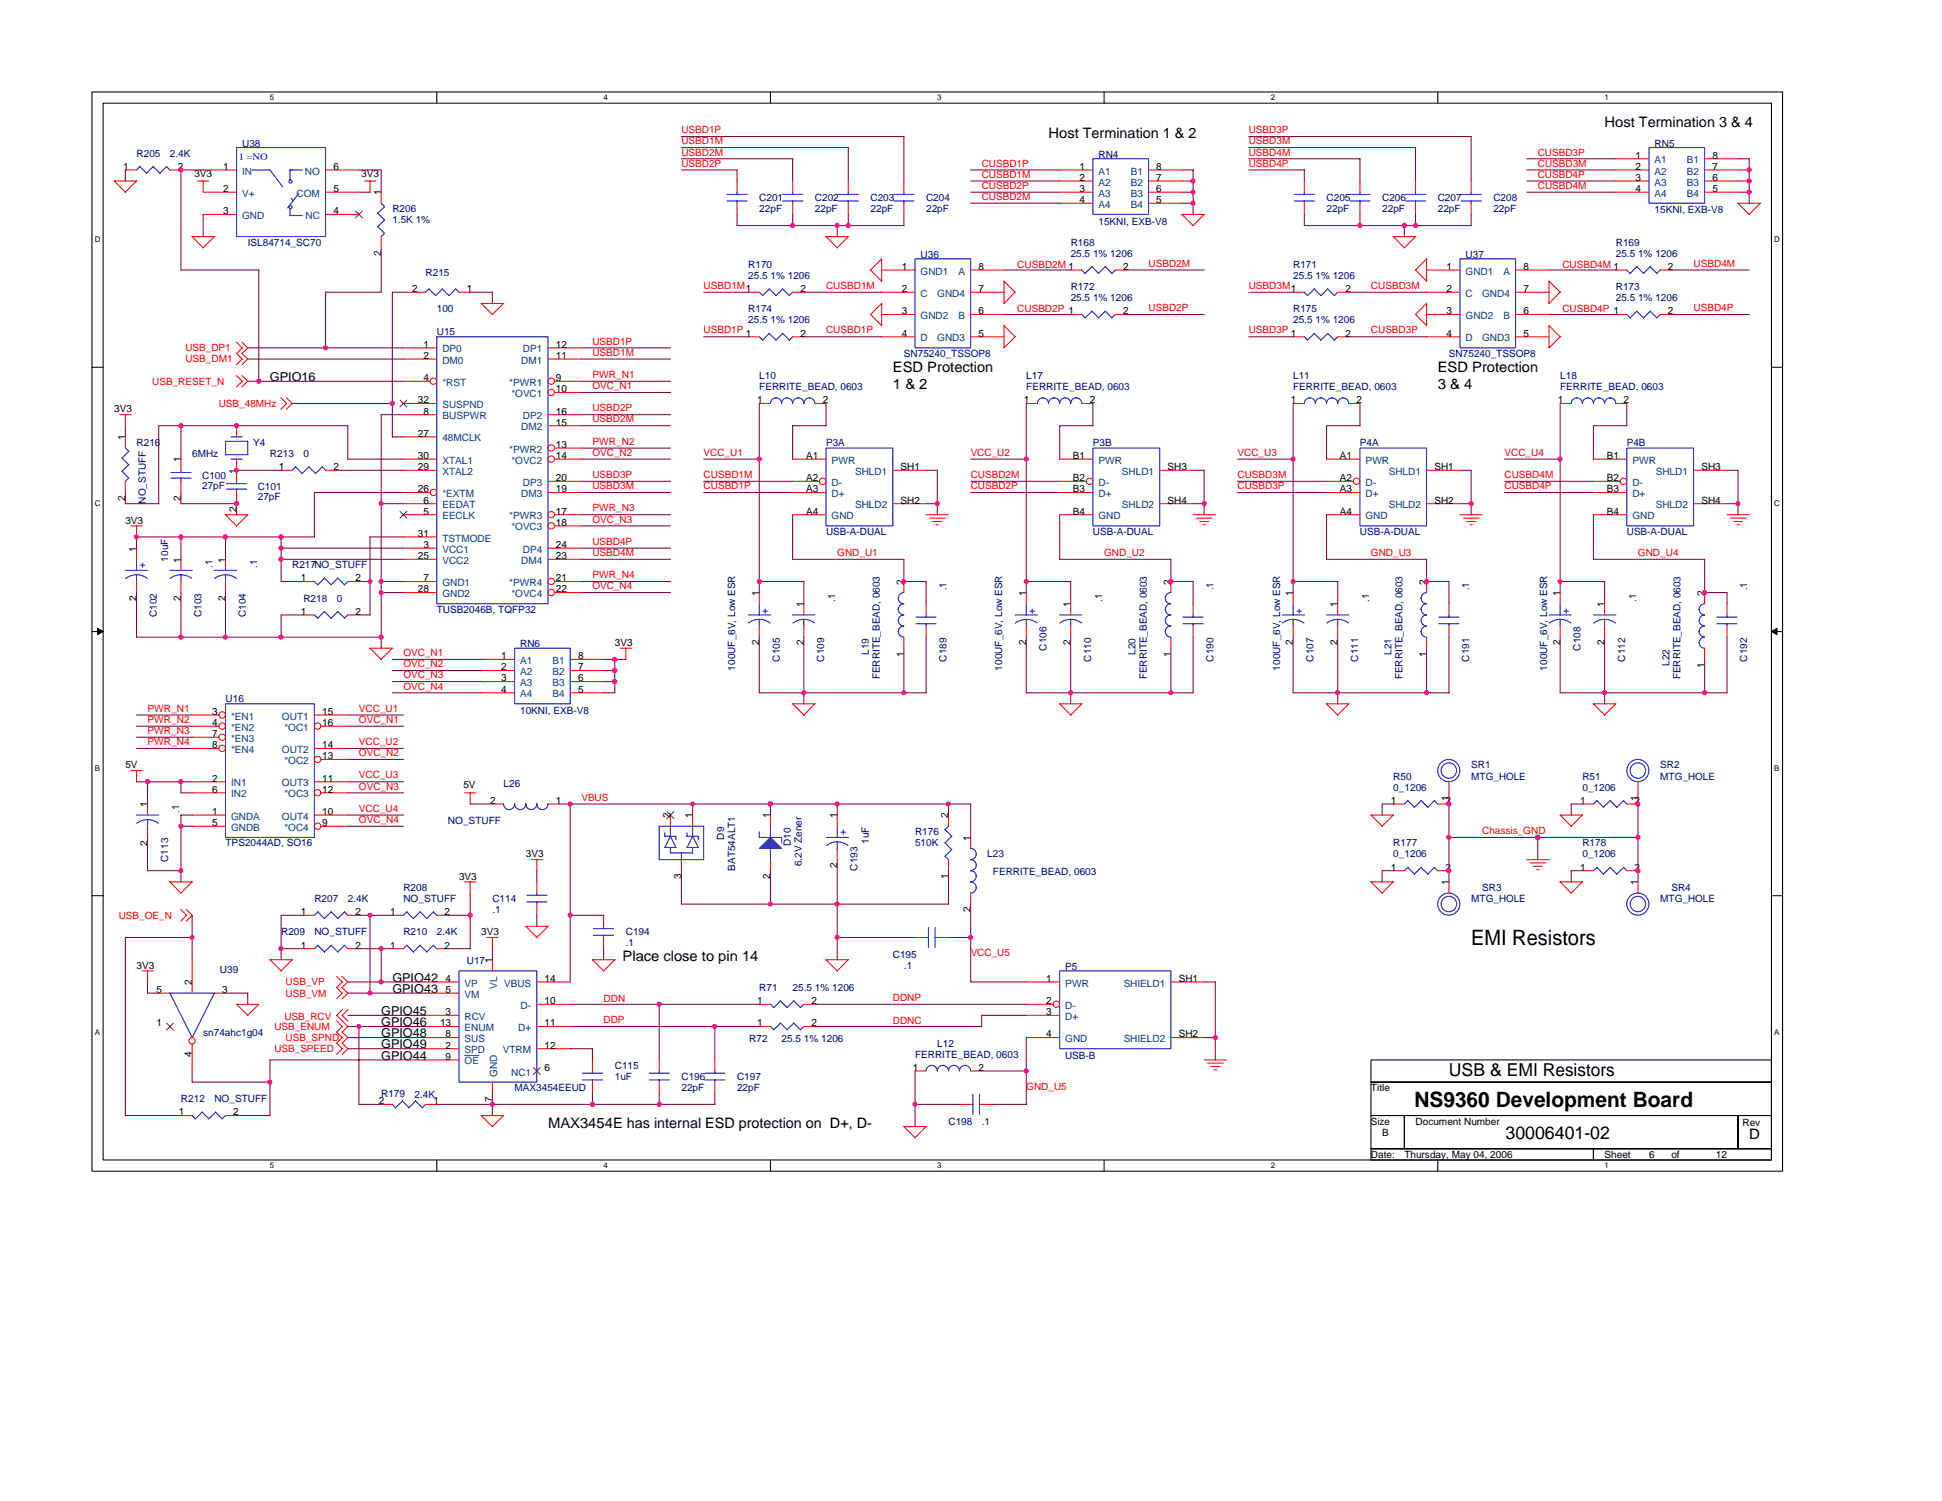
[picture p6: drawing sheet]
<svg xmlns="http://www.w3.org/2000/svg" width="279mm" height="216mm" viewBox="0 0 279 216" stroke-linecap="round" stroke-linejoin="round" font-family="sans-serif">
<defs><g id="words">
<g font-size="3">
<text x="211.7" y="136">EMI Resistors</text>
<text x="203.5" y="159.3">NS9360 Development Board</text>
</g>
<g font-size="2.6">
<text x="208.5" y="154.8">USB &amp; EMI Resistors</text>
<text x="216.6" y="163.9">30006401-02</text>
</g>
<g font-size="2.1">
<text x="150.8" y="19.9">Host Termination 1 &amp; 2</text>
<text x="230.9" y="18.3">Host Termination 3 &amp; 4</text>
<text x="128.5" y="53.5">ESD Protection</text>
<text x="206.9" y="53.5">ESD Protection</text>
<text x="128.5" y="56">1 &amp; 2</text>
<text x="206.9" y="56">3 &amp; 4</text>
<text x="89.6" y="138.3">Place close to pin 14</text>
<text x="78.8" y="162.3">MAX3454E has internal ESD protection on D+, D-</text>
<text x="251.7" y="163.9">D</text>
</g>
<g font-size="1.8">
<text x="38.8" y="54.8">GPIO16</text>
<text x="56.4" y="142.8">GPIO43</text>
<text x="56.4" y="141.2">GPIO42</text>
<text x="54.8" y="147.6">GPIO46</text>
<text x="54.8" y="149.2">GPIO48</text>
<text x="54.8" y="146">GPIO45</text>
<text x="54.8" y="150.8">GPIO49</text>
<text x="54.8" y="152.4">GPIO44</text>
</g>
<g font-size="1.4" fill="#000080">
<text x="19.6" y="22.5">R205</text>
<text x="24.4" y="22.5">2.4K</text>
<text x="34.8" y="21.1">U38</text>
<text x="158" y="22.7">RN4</text>
<text x="238.1" y="21.1">RN5</text>
<text x="109.2" y="28.9">C201</text>
<text x="117.2" y="28.9">C202</text>
<text x="125.2" y="28.9">C203</text>
<text x="133.2" y="28.9">C204</text>
<text x="190.9" y="28.9">C205</text>
<text x="198.9" y="28.9">C206</text>
<text x="206.9" y="28.9">C207</text>
<text x="214.9" y="28.9">C208</text>
<text x="35.6" y="35.3">ISL84714_SC70</text>
<text x="56.4" y="30.5">R206</text>
<text x="56.4" y="32.1">1.5K 1%</text>
<text x="109.2" y="30.5">22pF</text>
<text x="117.2" y="30.5">22pF</text>
<text x="125.2" y="30.5">22pF</text>
<text x="133.2" y="30.5">22pF</text>
<text x="154" y="35.3">R168</text>
<text x="158" y="32.3">15KNI, EXB-V8</text>
<text x="190.9" y="30.5">22pF</text>
<text x="198.9" y="30.5">22pF</text>
<text x="206.9" y="30.5">22pF</text>
<text x="214.9" y="30.5">22pF</text>
<text x="232.5" y="35.3">R169</text>
<text x="238.1" y="30.7">15KNI, EXB-V8</text>
<text x="61.2" y="39.6">R215</text>
<text x="107.6" y="38.5">R170</text>
<text x="107.6" y="40.1">25.5 1% 1206</text>
<text x="132.5" y="37.1">U36</text>
<text x="154" y="41.7">R172</text>
<text x="154" y="36.9">25.5 1% 1206</text>
<text x="186" y="38.5">R171</text>
<text x="186" y="40.1">25.5 1% 1206</text>
<text x="210.9" y="37.1">U37</text>
<text x="232.5" y="41.7">R173</text>
<text x="232.5" y="36.9">25.5 1% 1206</text>
<text x="62.8" y="44.9">100</text>
<text x="107.6" y="44.9">R174</text>
<text x="107.6" y="46.5">25.5 1% 1206</text>
<text x="154" y="43.3">25.5 1% 1206</text>
<text x="186" y="44.9">R175</text>
<text x="186" y="46.5">25.5 1% 1206</text>
<text x="232.5" y="43.3">25.5 1% 1206</text>
<text x="62.8" y="48.1">U15</text>
<text x="130" y="51.3">SN75240_TSSOP8</text>
<text x="208.5" y="51.3">SN75240_TSSOP8</text>
<text x="109.2" y="54.5">L10</text>
<text x="109.2" y="56.1">FERRITE_BEAD, 0603</text>
<text x="147.7" y="54.5">L17</text>
<text x="147.7" y="56.1">FERRITE_BEAD, 0603</text>
<text x="186" y="54.5">L11</text>
<text x="186" y="56.1">FERRITE_BEAD, 0603</text>
<text x="224.5" y="54.5">L18</text>
<text x="224.5" y="56.1">FERRITE_BEAD, 0603</text>
<text x="19.6" y="64.1">R216</text>
<text x="27.6" y="65.7">6MHz</text>
<text x="36.4" y="64.1">Y4</text>
<text x="38.8" y="65.7">R213</text>
<text x="43.6" y="65.7">0</text>
<text x="118.8" y="64.1">P3A</text>
<text x="157.2" y="64.1">P3B</text>
<text x="195.7" y="64.1">P4A</text>
<text x="234.1" y="64.1">P4B</text>
<text x="29.1" y="68.9">C100</text>
<text x="29.1" y="70.4">27pF</text>
<text x="37.1" y="70.5">C101</text>
<text x="37.1" y="72">27pF</text>
<text x="21" y="72.5" transform="rotate(-90 21 72.5)">NO_STUFF</text>
<text x="118.8" y="76.9">USB-A-DUAL</text>
<text x="157.2" y="76.9">USB-A-DUAL</text>
<text x="195.7" y="76.9">USB-A-DUAL</text>
<text x="234.1" y="76.9">USB-A-DUAL</text>
<text x="24.2" y="80.8" transform="rotate(-90 24.2 80.8)">10uF</text>
<text x="30.6" y="81.7" transform="rotate(-90 30.6 81.7)">.1</text>
<text x="37" y="81.7" transform="rotate(-90 37 81.7)">.1</text>
<text x="42" y="81.7">R217NO_STUFF</text>
<text x="22.6" y="88.8" transform="rotate(-90 22.6 88.8)">C102</text>
<text x="29" y="88.8" transform="rotate(-90 29 88.8)">C103</text>
<text x="35.4" y="88.8" transform="rotate(-90 35.4 88.8)">C104</text>
<text x="43.6" y="86.5">R218</text>
<text x="48.4" y="86.5">0</text>
<text x="62.8" y="88.1">TUSB2046B, TQFP32</text>
<text x="120.2" y="86.5" transform="rotate(-90 120.2 86.5)">.1</text>
<text x="136.2" y="84.9" transform="rotate(-90 136.2 84.9)">.1</text>
<text x="158.6" y="86.5" transform="rotate(-90 158.6 86.5)">.1</text>
<text x="174.6" y="84.9" transform="rotate(-90 174.6 84.9)">.1</text>
<text x="197" y="86.5" transform="rotate(-90 197 86.5)">.1</text>
<text x="211.4" y="84.9" transform="rotate(-90 211.4 84.9)">.1</text>
<text x="235.4" y="86.5" transform="rotate(-90 235.4 86.5)">.1</text>
<text x="251.4" y="84.9" transform="rotate(-90 251.4 84.9)">.1</text>
<text x="74.8" y="93.1">RN6</text>
<text x="112.2" y="95.2" transform="rotate(-90 112.2 95.2)">C105</text>
<text x="118.6" y="95.2" transform="rotate(-90 118.6 95.2)">C109</text>
<text x="125" y="94.2" transform="rotate(-90 125 94.2)">L19</text>
<text x="136.2" y="95.2" transform="rotate(-90 136.2 95.2)">C189</text>
<text x="150.6" y="93.6" transform="rotate(-90 150.6 93.6)">C106</text>
<text x="157" y="95.2" transform="rotate(-90 157 95.2)">C110</text>
<text x="163.4" y="94.2" transform="rotate(-90 163.4 94.2)">L20</text>
<text x="174.6" y="95.2" transform="rotate(-90 174.6 95.2)">C190</text>
<text x="189" y="95.2" transform="rotate(-90 189 95.2)">C107</text>
<text x="195.4" y="95.2" transform="rotate(-90 195.4 95.2)">C111</text>
<text x="200.2" y="94.2" transform="rotate(-90 200.2 94.2)">L21</text>
<text x="211.4" y="95.2" transform="rotate(-90 211.4 95.2)">C191</text>
<text x="227.4" y="93.6" transform="rotate(-90 227.4 93.6)">C108</text>
<text x="233.8" y="95.2" transform="rotate(-90 233.8 95.2)">C112</text>
<text x="240.2" y="95.8" transform="rotate(-90 240.2 95.8)">L22</text>
<text x="251.4" y="95.2" transform="rotate(-90 251.4 95.2)">C192</text>
<text x="32.4" y="100.9">U16</text>
<text x="105.8" y="96.5" transform="rotate(-90 105.8 96.5)">100UF_6V, Low ESR</text>
<text x="126.6" y="97.7" transform="rotate(-90 126.6 97.7)">FERRITE_BEAD, 0603</text>
<text x="144.2" y="96.5" transform="rotate(-90 144.2 96.5)">100UF_6V, Low ESR</text>
<text x="165" y="97.7" transform="rotate(-90 165 97.7)">FERRITE_BEAD, 0603</text>
<text x="184.2" y="96.5" transform="rotate(-90 184.2 96.5)">100UF_6V, Low ESR</text>
<text x="201.8" y="97.7" transform="rotate(-90 201.8 97.7)">FERRITE_BEAD, 0603</text>
<text x="222.6" y="96.5" transform="rotate(-90 222.6 96.5)">100UF_6V, Low ESR</text>
<text x="241.8" y="97.7" transform="rotate(-90 241.8 97.7)">FERRITE_BEAD, 0603</text>
<text x="74.8" y="102.7">10KNI, EXB-V8</text>
<text x="72.5" y="113.3">L26</text>
<text x="200.5" y="112.1">R50</text>
<text x="200.5" y="113.7">0_1206</text>
<text x="211.7" y="110.5">SR1</text>
<text x="211.7" y="112.1">MTG_HOLE</text>
<text x="227.7" y="112.1">R51</text>
<text x="227.7" y="113.7">0_1206</text>
<text x="238.9" y="110.5">SR2</text>
<text x="238.9" y="112.1">MTG_HOLE</text>
<text x="25.8" y="116.9" transform="rotate(-90 25.8 116.9)">.1</text>
<text x="64.4" y="118.5">NO_STUFF</text>
<text x="24.2" y="124" transform="rotate(-90 24.2 124)">C113</text>
<text x="32.4" y="121.7">TPS2044AD, SO16</text>
<text x="104.2" y="120.8" transform="rotate(-90 104.2 120.8)">D9</text>
<text x="105.8" y="125.2" transform="rotate(-90 105.8 125.2)">BAT54ALT1</text>
<text x="113.8" y="121.7" transform="rotate(-90 113.8 121.7)">D10</text>
<text x="115.4" y="124.6" transform="rotate(-90 115.4 124.6)">6.2V Zener</text>
<text x="123.4" y="125.2" transform="rotate(-90 123.4 125.2)">C193</text>
<text x="125" y="121.4" transform="rotate(-90 125 121.4)">1uF</text>
<text x="131.7" y="120.1">R176</text>
<text x="131.7" y="121.7">510K</text>
<text x="142" y="123.3">L23</text>
<text x="142.8" y="125.9">FERRITE_BEAD, 0603</text>
<text x="200.5" y="121.7">R177</text>
<text x="200.5" y="123.3">0_1206</text>
<text x="227.7" y="121.7">R178</text>
<text x="227.7" y="123.3">0_1206</text>
<text x="45.2" y="129.7">R207</text>
<text x="50" y="129.7">2.4K</text>
<text x="58" y="128.1">R208</text>
<text x="58" y="129.7">NO_STUFF</text>
<text x="70.8" y="129.7">C114</text>
<text x="70.8" y="131.3">.1</text>
<text x="211.7" y="129.7">MTG_HOLE</text>
<text x="213.2" y="128.1">SR3</text>
<text x="238.9" y="129.7">MTG_HOLE</text>
<text x="240.5" y="128.1">SR4</text>
<text x="40.4" y="134.5">R209</text>
<text x="45.2" y="134.5">NO_STUFF</text>
<text x="58" y="134.5">R210</text>
<text x="62.8" y="134.5">2.4K</text>
<text x="90" y="134.5">C194</text>
<text x="90" y="136.1">.1</text>
<text x="128.5" y="137.7">C195</text>
<text x="31.6" y="140">U39</text>
<text x="67.2" y="138.7">U17</text>
<text x="109.2" y="142.5">R71</text>
<text x="114" y="142.5">25.5 1% 1206</text>
<text x="130" y="139.3">.1</text>
<text x="153.2" y="139.5">P5</text>
<text x="29.2" y="148.9">sn74ahc1g04</text>
<text x="107.8" y="149.9">R72</text>
<text x="112.5" y="149.9">25.5 1% 1206</text>
<text x="88.5" y="153.7">C115</text>
<text x="88.5" y="155.3">1uF</text>
<text x="98" y="155.3">C196</text>
<text x="106" y="155.3">C197</text>
<text x="131.7" y="152.1">FERRITE_BEAD, 0603</text>
<text x="134.8" y="150.5">L12</text>
<text x="153.2" y="152.3">USB-B</text>
<text x="26" y="158.5">R212</text>
<text x="30.8" y="158.5">NO_STUFF</text>
<text x="54.8" y="157.7">R179</text>
<text x="59.6" y="157.9">2.4K</text>
<text x="74" y="156.9">MAX3454EEUD</text>
<text x="98" y="156.9">22pF</text>
<text x="106" y="156.9">22pF</text>
<text x="136.5" y="161.7">C198</text>
<text x="141.2" y="161.7">.1</text>
</g>
<g font-size="1.4" fill="#00f">
<text x="34.4" y="23">1 =NO</text>
<text x="20.1" y="81.7">+</text>
<text x="109.7" y="88.3">+</text>
<text x="148.1" y="88.3">+</text>
<text x="186.5" y="88.3">+</text>
<text x="224.9" y="88.3">+</text>
<text x="120.9" y="120.1">+</text>
</g>
<g font-size="1.4" fill="#f00">
<text x="98" y="19.2">USBD1P</text>
<text x="98" y="20.8">USBD1M</text>
<text x="98" y="24">USBD2P</text>
<text x="98" y="22.4">USBD2M</text>
<text x="141.2" y="24">CUSBD1P</text>
<text x="179.7" y="20.8">USBD3M</text>
<text x="179.7" y="22.4">USBD4M</text>
<text x="179.7" y="19.2">USBD3P</text>
<text x="179.7" y="24">USBD4P</text>
<text x="221.2" y="22.4">CUSBD3P</text>
<text x="221.2" y="24">CUSBD3M</text>
<text x="141.2" y="27.2">CUSBD2P</text>
<text x="141.2" y="28.8">CUSBD2M</text>
<text x="141.2" y="25.6">CUSBD1M</text>
<text x="221.2" y="25.6">CUSBD4P</text>
<text x="221.2" y="27.2">CUSBD4M</text>
<text x="101.2" y="41.6">USBD1M</text>
<text x="118.8" y="41.6">CUSBD1M</text>
<text x="146.4" y="38.5">CUSBD2M 1</text>
<text x="165.2" y="38.4">USBD2M</text>
<text x="179.7" y="41.6">USBD3M</text>
<text x="197.2" y="41.6">CUSBD3M</text>
<text x="224.8" y="38.5">CUSBD4M 1</text>
<text x="243.7" y="38.4">USBD4M</text>
<text x="101.2" y="48">USBD1P</text>
<text x="118.8" y="48">CUSBD1P</text>
<text x="146.4" y="44.9">CUSBD2P 1</text>
<text x="165.2" y="44.8">USBD2P</text>
<text x="179.7" y="48">USBD3P</text>
<text x="197.2" y="48">CUSBD3P</text>
<text x="224.8" y="44.9">CUSBD4P 1</text>
<text x="243.7" y="44.8">USBD4P</text>
<text x="26.7" y="50.5">USB_DP1</text>
<text x="26.7" y="52.1">USB_DM1</text>
<text x="85.2" y="51.2">USBD1M</text>
<text x="85.2" y="49.6">USBD1P</text>
<text x="21.9" y="55.3">USB_RESET_N</text>
<text x="31.5" y="58.5">USB_48MHz</text>
<text x="85.2" y="56">OVC_N1</text>
<text x="85.2" y="59.2">USBD2P</text>
<text x="85.2" y="54.4">PWR_N1</text>
<text x="85.2" y="60.8">USBD2M</text>
<text x="85.2" y="65.6">OVC_N2</text>
<text x="85.2" y="64">PWR_N2</text>
<text x="101.2" y="65.6">VCC_U1</text>
<text x="139.7" y="65.6">VCC_U2</text>
<text x="178" y="65.6">VCC_U3</text>
<text x="216.5" y="65.6">VCC_U4</text>
<text x="85.2" y="70.4">USBD3M</text>
<text x="85.2" y="68.8">USBD3P</text>
<text x="101.2" y="70.4">CUSBD1P</text>
<text x="101.2" y="68.8">CUSBD1M</text>
<text x="139.7" y="68.8">CUSBD2M</text>
<text x="139.7" y="70.4">CUSBD2P</text>
<text x="178" y="68.8">CUSBD3M</text>
<text x="178" y="70.4">CUSBD3P</text>
<text x="216.5" y="70.4">CUSBD4P</text>
<text x="216.5" y="68.8">CUSBD4M</text>
<text x="85.2" y="75.2">OVC_N3</text>
<text x="85.2" y="73.6">PWR_N3</text>
<text x="85.2" y="78.4">USBD4P</text>
<text x="85.2" y="83.2">PWR_N4</text>
<text x="85.2" y="80">USBD4M</text>
<text x="120.5" y="80">GND_U1</text>
<text x="158.8" y="80">GND_U2</text>
<text x="197.2" y="80">GND_U3</text>
<text x="235.7" y="80">GND_U4</text>
<text x="85.2" y="84.8">OVC_N4</text>
<text x="58" y="94.4">OVC_N1</text>
<text x="58" y="96">OVC_N2</text>
<text x="58" y="99.2">OVC_N4</text>
<text x="58" y="97.6">OVC_N3</text>
<text x="21.2" y="105.6">PWR_N3</text>
<text x="21.2" y="104">PWR_N2</text>
<text x="21.2" y="107.2">PWR_N4</text>
<text x="21.2" y="102.4">PWR_N1</text>
<text x="51.6" y="107.2">VCC_U2</text>
<text x="51.6" y="104">OVC_N1</text>
<text x="51.6" y="102.4">VCC_U1</text>
<text x="51.6" y="108.8">OVC_N2</text>
<text x="51.6" y="113.6">OVC_N3</text>
<text x="51.6" y="112">VCC_U3</text>
<text x="51.6" y="118.4">OVC_N4</text>
<text x="51.6" y="116.8">VCC_U4</text>
<text x="83.6" y="115.2">VBUS</text>
<text x="213.2" y="120">Chassis_GND</text>
<text x="17.1" y="132.1">USB_OE_N</text>
<text x="139.7" y="137.6">VCC_U5</text>
<text x="41.1" y="141.7">USB_VP</text>
<text x="41.1" y="143.3">USB_VM</text>
<text x="128.5" y="144">DDNP</text>
<text x="39.5" y="148.1">USB_ENUM</text>
<text x="40.9" y="146.7">USB_RCV</text>
<text x="41.1" y="149.7">USB_SPND</text>
<text x="86.8" y="144.1">DDN</text>
<text x="86.8" y="147.2">DDP</text>
<text x="128.5" y="147.3">DDNC</text>
<text x="39.5" y="151.3">USB_SPEED</text>
<text x="147.7" y="156.8">GND_U5</text>
</g>
<g font-size="1.4">
<text x="235.3" y="22.8">1</text>
<text x="246.4" y="22.8">8</text>
<text x="17.7" y="24.4">1</text>
<text x="25.6" y="24.4">2</text>
<text x="28" y="25.4">3V3</text>
<text x="32.1" y="27.6">2</text>
<text x="32.1" y="24.4">1</text>
<text x="48" y="27.6">5</text>
<text x="48" y="24.4">6</text>
<text x="52" y="25.4">3V3</text>
<text x="54.8" y="28.1" transform="rotate(-90 54.8 28.1)">1</text>
<text x="155.3" y="24.4">1</text>
<text x="155.3" y="26">2</text>
<text x="155.3" y="27.6">3</text>
<text x="155.3" y="29.2">4</text>
<text x="166.4" y="24.4">8</text>
<text x="166.4" y="26">7</text>
<text x="166.4" y="27.6">6</text>
<text x="166.4" y="29.2">5</text>
<text x="235.3" y="24.4">2</text>
<text x="235.3" y="26">3</text>
<text x="235.3" y="27.6">4</text>
<text x="246.4" y="24.4">7</text>
<text x="246.4" y="26">6</text>
<text x="246.4" y="27.6">5</text>
<text x="32.1" y="30.8">3</text>
<text x="48" y="30.8">4</text>
<text x="54.8" y="36.8" transform="rotate(-90 54.8 36.8)">2</text>
<text x="129.7" y="38.8">1</text>
<text x="140.8" y="38.8">8</text>
<text x="161.6" y="38.8">2</text>
<text x="208.1" y="38.8">1</text>
<text x="219.2" y="38.8">8</text>
<text x="240" y="38.8">2</text>
<text x="59.3" y="42">2</text>
<text x="67.2" y="42">1</text>
<text x="107.3" y="42">1</text>
<text x="115.2" y="42">2</text>
<text x="129.7" y="45.2">3</text>
<text x="129.7" y="42">2</text>
<text x="140.8" y="42">7</text>
<text x="140.8" y="45.2">6</text>
<text x="161.6" y="45.2">2</text>
<text x="185.7" y="42">1</text>
<text x="193.6" y="42">2</text>
<text x="208.1" y="45.2">3</text>
<text x="208.1" y="42">2</text>
<text x="219.2" y="42">7</text>
<text x="219.2" y="45.2">6</text>
<text x="240" y="45.2">2</text>
<text x="60.9" y="50">1</text>
<text x="60.9" y="51.6">2</text>
<text x="80" y="50">12</text>
<text x="80" y="51.6">11</text>
<text x="107.3" y="48.4">1</text>
<text x="115.2" y="48.4">2</text>
<text x="129.7" y="48.4">4</text>
<text x="140.8" y="48.4">5</text>
<text x="185.7" y="48.4">1</text>
<text x="193.6" y="48.4">2</text>
<text x="208.1" y="48.4">4</text>
<text x="219.2" y="48.4">5</text>
<text x="16.4" y="59.3">3V3</text>
<text x="60.1" y="58">32</text>
<text x="60.9" y="54.8">4</text>
<text x="60.9" y="59.6">8</text>
<text x="80" y="59.6">16</text>
<text x="80" y="56.4">10</text>
<text x="80" y="54.8">9</text>
<text x="108.9" y="58">1</text>
<text x="118.4" y="58">2</text>
<text x="147.3" y="58">1</text>
<text x="156.8" y="58">2</text>
<text x="185.7" y="58">1</text>
<text x="195.2" y="58">2</text>
<text x="224.1" y="58">1</text>
<text x="233.6" y="58">2</text>
<text x="18" y="63.3" transform="rotate(-90 18 63.3)">1</text>
<text x="60.1" y="62.8">27</text>
<text x="80" y="61.2">15</text>
<text x="80" y="64.4">13</text>
<text x="26" y="66.5" transform="rotate(-90 26 66.5)">1</text>
<text x="34" y="68.1" transform="rotate(-90 34 68.1)">1</text>
<text x="40.1" y="67.6">1</text>
<text x="48" y="67.6">2</text>
<text x="60.1" y="66">30</text>
<text x="60.1" y="67.6">29</text>
<text x="60.1" y="70.8">26</text>
<text x="80" y="69.2">20</text>
<text x="80" y="70.8">19</text>
<text x="80" y="66">14</text>
<text x="116" y="66">A1</text>
<text x="116" y="69.2">A2</text>
<text x="116" y="70.8">A3</text>
<text x="129.6" y="67.6">SH1</text>
<text x="154.4" y="66">B1</text>
<text x="154.4" y="69.2">B2</text>
<text x="154.4" y="70.8">B3</text>
<text x="168" y="67.6">SH3</text>
<text x="192.8" y="66">A1</text>
<text x="192.8" y="69.2">A2</text>
<text x="192.8" y="70.8">A3</text>
<text x="206.4" y="67.6">SH1</text>
<text x="231.2" y="66">B1</text>
<text x="231.2" y="69.2">B2</text>
<text x="231.2" y="70.8">B3</text>
<text x="244.8" y="67.6">SH3</text>
<text x="18" y="72" transform="rotate(-90 18 72)">2</text>
<text x="18" y="75.3">3V3</text>
<text x="26" y="72" transform="rotate(-90 26 72)">2</text>
<text x="34" y="73.6" transform="rotate(-90 34 73.6)">2</text>
<text x="60.1" y="77.2">31</text>
<text x="60.9" y="74">5</text>
<text x="60.9" y="72.4">6</text>
<text x="80" y="75.6">18</text>
<text x="80" y="74">17</text>
<text x="116" y="74">A4</text>
<text x="129.6" y="72.4">SH2</text>
<text x="154.4" y="74">B4</text>
<text x="168" y="72.4">SH4</text>
<text x="192.8" y="74">A4</text>
<text x="206.4" y="72.4">SH2</text>
<text x="231.2" y="74">B4</text>
<text x="244.8" y="72.4">SH4</text>
<text x="19.6" y="79.3" transform="rotate(-90 19.6 79.3)">1</text>
<text x="26" y="80.9" transform="rotate(-90 26 80.9)">1</text>
<text x="32.4" y="80.9" transform="rotate(-90 32.4 80.9)">1</text>
<text x="43.3" y="83.6">1</text>
<text x="51.2" y="83.6">2</text>
<text x="60.1" y="80.4">25</text>
<text x="60.9" y="78.8">3</text>
<text x="60.9" y="83.6">7</text>
<text x="80" y="78.8">24</text>
<text x="80" y="80.4">23</text>
<text x="80" y="83.6">21</text>
<text x="19.6" y="86.4" transform="rotate(-90 19.6 86.4)">2</text>
<text x="26" y="86.4" transform="rotate(-90 26 86.4)">2</text>
<text x="32.4" y="86.4" transform="rotate(-90 32.4 86.4)">2</text>
<text x="43.3" y="88.4">1</text>
<text x="51.2" y="88.4">2</text>
<text x="60.1" y="85.2">28</text>
<text x="80" y="85.2">22</text>
<text x="109.2" y="85.7" transform="rotate(-90 109.2 85.7)">1</text>
<text x="115.6" y="87.3" transform="rotate(-90 115.6 87.3)">1</text>
<text x="130" y="84.1" transform="rotate(-90 130 84.1)">2</text>
<text x="147.6" y="85.7" transform="rotate(-90 147.6 85.7)">1</text>
<text x="154" y="87.3" transform="rotate(-90 154 87.3)">1</text>
<text x="168.4" y="84.1" transform="rotate(-90 168.4 84.1)">2</text>
<text x="186" y="85.7" transform="rotate(-90 186 85.7)">1</text>
<text x="192.4" y="87.3" transform="rotate(-90 192.4 87.3)">1</text>
<text x="205.2" y="84.1" transform="rotate(-90 205.2 84.1)">2</text>
<text x="224.4" y="85.7" transform="rotate(-90 224.4 85.7)">1</text>
<text x="230.8" y="87.3" transform="rotate(-90 230.8 87.3)">1</text>
<text x="245.2" y="85.7" transform="rotate(-90 245.2 85.7)">2</text>
<text x="72.1" y="94.8">1</text>
<text x="83.2" y="94.8">8</text>
<text x="88.5" y="92.9">3V3</text>
<text x="109.2" y="92.8" transform="rotate(-90 109.2 92.8)">2</text>
<text x="115.6" y="92.8" transform="rotate(-90 115.6 92.8)">2</text>
<text x="130" y="94.4" transform="rotate(-90 130 94.4)">1</text>
<text x="147.6" y="92.8" transform="rotate(-90 147.6 92.8)">2</text>
<text x="154" y="92.8" transform="rotate(-90 154 92.8)">2</text>
<text x="168.4" y="94.4" transform="rotate(-90 168.4 94.4)">1</text>
<text x="186" y="92.8" transform="rotate(-90 186 92.8)">2</text>
<text x="192.4" y="92.8" transform="rotate(-90 192.4 92.8)">2</text>
<text x="205.2" y="94.4" transform="rotate(-90 205.2 94.4)">1</text>
<text x="224.4" y="92.8" transform="rotate(-90 224.4 92.8)">2</text>
<text x="230.8" y="92.8" transform="rotate(-90 230.8 92.8)">2</text>
<text x="72.1" y="96.4">2</text>
<text x="72.1" y="98">3</text>
<text x="72.1" y="99.6">4</text>
<text x="83.2" y="96.4">7</text>
<text x="83.2" y="98">6</text>
<text x="83.2" y="99.6">5</text>
<text x="245.2" y="96" transform="rotate(-90 245.2 96)">1</text>
<text x="30.5" y="102.8">3</text>
<text x="30.5" y="104.4">4</text>
<text x="30.5" y="106">7</text>
<text x="30.5" y="107.6">8</text>
<text x="46.4" y="102.8">15</text>
<text x="46.4" y="107.6">14</text>
<text x="46.4" y="104.4">16</text>
<text x="18" y="110.5">5V</text>
<text x="30.5" y="112.4">2</text>
<text x="46.4" y="112.4">11</text>
<text x="46.4" y="109.2">13</text>
<text x="66.7" y="113.4">5V</text>
<text x="21.2" y="116.1" transform="rotate(-90 21.2 116.1)">1</text>
<text x="30.5" y="114">6</text>
<text x="30.5" y="117.2">1</text>
<text x="30.5" y="118.8">5</text>
<text x="46.4" y="117.2">10</text>
<text x="46.4" y="114">12</text>
<text x="46.4" y="118.8">9</text>
<text x="70.5" y="115.6">2</text>
<text x="80" y="115.6">1</text>
<text x="96.4" y="117.7" transform="rotate(-90 96.4 117.7)">2</text>
<text x="99.6" y="117.7" transform="rotate(-90 99.6 117.7)">1</text>
<text x="110.8" y="117.7" transform="rotate(-90 110.8 117.7)">1</text>
<text x="120.4" y="117.7" transform="rotate(-90 120.4 117.7)">1</text>
<text x="136.4" y="117.7" transform="rotate(-90 136.4 117.7)">2</text>
<text x="200.1" y="115.6">1</text>
<text x="208" y="115.6">2</text>
<text x="208.4" y="115.2" transform="rotate(-90 208.4 115.2)">1</text>
<text x="227.3" y="115.6">1</text>
<text x="235.2" y="115.6">2</text>
<text x="235.6" y="115.2" transform="rotate(-90 235.6 115.2)">1</text>
<text x="21.2" y="121.6" transform="rotate(-90 21.2 121.6)">2</text>
<text x="75.6" y="123.3">3V3</text>
<text x="120.4" y="124.8" transform="rotate(-90 120.4 124.8)">2</text>
<text x="139.6" y="120.9" transform="rotate(-90 139.6 120.9)">1</text>
<text x="200.1" y="125.2">1</text>
<text x="208" y="125.2">2</text>
<text x="227.3" y="125.2">1</text>
<text x="235.2" y="125.2">2</text>
<text x="43.3" y="131.6">1</text>
<text x="51.2" y="131.6">2</text>
<text x="56.1" y="131.6">1</text>
<text x="64" y="131.6">2</text>
<text x="66" y="126.5">3V3</text>
<text x="98" y="126.4" transform="rotate(-90 98 126.4)">3</text>
<text x="110.8" y="126.4" transform="rotate(-90 110.8 126.4)">2</text>
<text x="136.4" y="126.4" transform="rotate(-90 136.4 126.4)">1</text>
<text x="139.6" y="131.2" transform="rotate(-90 139.6 131.2)">2</text>
<text x="208.4" y="127.3" transform="rotate(-90 208.4 127.3)">1</text>
<text x="235.6" y="127.3" transform="rotate(-90 235.6 127.3)">1</text>
<text x="43.3" y="136.4">1</text>
<text x="51.2" y="136.4">2</text>
<text x="56.1" y="136.4">1</text>
<text x="64" y="136.4">2</text>
<text x="69.2" y="134.5">3V3</text>
<text x="19.6" y="139.3">3V3</text>
<text x="22.5" y="142.8">5</text>
<text x="27.6" y="141.7" transform="rotate(-90 27.6 141.7)">2</text>
<text x="32" y="142.8">3</text>
<text x="64.1" y="141.2">4</text>
<text x="64.1" y="142.8">5</text>
<text x="70.8" y="138.5" transform="rotate(-90 70.8 138.5)">1</text>
<text x="78.4" y="141.2">14</text>
<text x="150.5" y="141.2">1</text>
<text x="169.6" y="141.2">SH1</text>
<text x="22.5" y="147.6">1</text>
<text x="63.3" y="147.6">13</text>
<text x="64.1" y="146">3</text>
<text x="64.1" y="149.2">8</text>
<text x="78.4" y="147.6">11</text>
<text x="78.4" y="144.4">10</text>
<text x="108.9" y="147.6">1</text>
<text x="108.9" y="144.4">1</text>
<text x="116.8" y="147.6">2</text>
<text x="116.8" y="144.4">2</text>
<text x="150.5" y="144.4">2</text>
<text x="150.5" y="146">3</text>
<text x="150.5" y="149.2">4</text>
<text x="169.6" y="149.2">SH2</text>
<text x="27.6" y="152" transform="rotate(-90 27.6 152)">4</text>
<text x="64.1" y="150.8">2</text>
<text x="64.1" y="152.4">9</text>
<text x="78.4" y="150.8">12</text>
<text x="78.4" y="154">6</text>
<text x="131.3" y="154">1</text>
<text x="140.8" y="154">2</text>
<text x="25.7" y="160.4">1</text>
<text x="33.6" y="160.4">2</text>
<text x="54.5" y="158.8">2</text>
<text x="62.4" y="158.8">1</text>
<text x="70.8" y="158.4" transform="rotate(-90 70.8 158.4)">7</text>
<text x="197.2" y="156.9">Title</text>
<text x="197.2" y="161.7">Size</text>
<text x="203.7" y="161.7">Document Number</text>
<text x="250.7" y="161.9">Rev</text>
<text x="197.2" y="166.5">Date:</text>
<text x="198.9" y="163.3">B</text>
<text x="202" y="166.5">Thursday, May 04, 2006</text>
<text x="230.9" y="166.5">Sheet</text>
<text x="237.2" y="166.5">6</text>
<text x="240.5" y="166.5">of</text>
<text x="246.9" y="166.5">12</text>
</g>
<g font-size="1.4" fill="#004080">
<text x="238.1" y="23.5">A1</text>
<text x="242.7" y="23.5">B1</text>
<text x="34.8" y="28.3">V+</text>
<text x="34.8" y="25.1">IN</text>
<text x="42.7" y="28.3">COM</text>
<text x="43.9" y="25.1">NO</text>
<text x="158" y="25.1">A1</text>
<text x="158" y="26.7">A2</text>
<text x="158" y="28.3">A3</text>
<text x="158" y="29.9">A4</text>
<text x="162.7" y="25.1">B1</text>
<text x="162.7" y="26.7">B2</text>
<text x="162.7" y="28.3">B3</text>
<text x="162.7" y="29.9">B4</text>
<text x="238.1" y="25.1">A2</text>
<text x="238.1" y="26.7">A3</text>
<text x="238.1" y="28.3">A4</text>
<text x="242.7" y="25.1">B2</text>
<text x="242.7" y="26.7">B3</text>
<text x="242.7" y="28.3">B4</text>
<text x="34.8" y="31.5">GND</text>
<text x="44" y="31.5">NC</text>
<text x="132.5" y="39.5">GND1</text>
<text x="137.9" y="39.5">A</text>
<text x="210.9" y="39.5">GND1</text>
<text x="216.3" y="39.5">A</text>
<text x="132.5" y="45.9">GND2</text>
<text x="132.5" y="42.7">C</text>
<text x="134.8" y="42.7">GND4</text>
<text x="137.9" y="45.9">B</text>
<text x="210.9" y="45.9">GND2</text>
<text x="210.9" y="42.7">C</text>
<text x="213.2" y="42.7">GND4</text>
<text x="216.3" y="45.9">B</text>
<text x="63.6" y="50.7">DP0</text>
<text x="63.6" y="52.3">DM0</text>
<text x="75" y="52.3">DM1</text>
<text x="75.2" y="50.7">DP1</text>
<text x="132.5" y="49.1">D</text>
<text x="134.8" y="49.1">GND3</text>
<text x="210.9" y="49.1">D</text>
<text x="213.2" y="49.1">GND3</text>
<text x="63.6" y="55.5">*RST</text>
<text x="63.6" y="58.7">SUSPND</text>
<text x="73.3" y="55.5">*PWR1</text>
<text x="73.6" y="57.1">*OVC1</text>
<text x="63.6" y="60.3">BUSPWR</text>
<text x="63.6" y="63.5">48MCLK</text>
<text x="73.3" y="65.1">*PWR2</text>
<text x="75" y="61.9">DM2</text>
<text x="75.2" y="60.3">DP2</text>
<text x="63.6" y="66.7">XTAL1</text>
<text x="63.6" y="68.3">XTAL2</text>
<text x="63.6" y="71.5">*EXTM</text>
<text x="73.6" y="66.7">*OVC2</text>
<text x="75" y="71.5">DM3</text>
<text x="75.2" y="69.9">DP3</text>
<text x="119.7" y="66.7">PWR</text>
<text x="119.7" y="69.9">D-</text>
<text x="119.7" y="71.5">D+</text>
<text x="123" y="68.3">SHLD1</text>
<text x="158" y="66.7">PWR</text>
<text x="158" y="69.9">D-</text>
<text x="158" y="71.5">D+</text>
<text x="161.4" y="68.3">SHLD1</text>
<text x="196.5" y="66.7">PWR</text>
<text x="196.5" y="69.9">D-</text>
<text x="196.5" y="71.5">D+</text>
<text x="199.8" y="68.3">SHLD1</text>
<text x="234.9" y="66.7">PWR</text>
<text x="234.9" y="69.9">D-</text>
<text x="234.9" y="71.5">D+</text>
<text x="238.2" y="68.3">SHLD1</text>
<text x="63.6" y="74.7">EECLK</text>
<text x="63.6" y="73.1">EEDAT</text>
<text x="63.6" y="77.9">TSTMODE</text>
<text x="73.3" y="74.7">*PWR3</text>
<text x="73.6" y="76.3">*OVC3</text>
<text x="119.7" y="74.7">GND</text>
<text x="123" y="73.1">SHLD2</text>
<text x="158" y="74.7">GND</text>
<text x="161.4" y="73.1">SHLD2</text>
<text x="196.5" y="74.7">GND</text>
<text x="199.8" y="73.1">SHLD2</text>
<text x="234.9" y="74.7">GND</text>
<text x="238.2" y="73.1">SHLD2</text>
<text x="63.6" y="79.5">VCC1</text>
<text x="63.6" y="81.1">VCC2</text>
<text x="75" y="81.1">DM4</text>
<text x="75.2" y="79.5">DP4</text>
<text x="63.6" y="84.3">GND1</text>
<text x="63.6" y="85.9">GND2</text>
<text x="73.3" y="84.3">*PWR4</text>
<text x="73.6" y="85.9">*OVC4</text>
<text x="74.8" y="95.5">A1</text>
<text x="79.5" y="95.5">B1</text>
<text x="74.8" y="97.1">A2</text>
<text x="74.8" y="98.7">A3</text>
<text x="74.8" y="100.3">A4</text>
<text x="79.5" y="97.1">B2</text>
<text x="79.5" y="98.7">B3</text>
<text x="79.5" y="100.3">B4</text>
<text x="33.3" y="103.5">*EN1</text>
<text x="33.3" y="105.1">*EN2</text>
<text x="33.3" y="106.7">*EN3</text>
<text x="40.6" y="103.5">OUT1</text>
<text x="40.9" y="105.1">*OC1</text>
<text x="33.3" y="113.1">IN1</text>
<text x="33.3" y="108.3">*EN4</text>
<text x="40.6" y="108.3">OUT2</text>
<text x="40.6" y="113.1">OUT3</text>
<text x="40.9" y="109.9">*OC2</text>
<text x="33.3" y="114.7">IN2</text>
<text x="33.3" y="117.9">GNDA</text>
<text x="33.3" y="119.5">GNDB</text>
<text x="40.6" y="117.9">OUT4</text>
<text x="40.9" y="114.7">*OC3</text>
<text x="40.9" y="119.5">*OC4</text>
<text x="66.8" y="141.9">VP</text>
<text x="66.8" y="143.5">VM</text>
<text x="71.5" y="142.2" transform="rotate(-90 71.5 142.2)">VL</text>
<text x="72.5" y="141.9">VBUS</text>
<text x="153.3" y="141.9">PWR</text>
<text x="161.7" y="141.9">SHIELD1</text>
<text x="66.8" y="146.7">RCV</text>
<text x="66.8" y="148.3">ENUM</text>
<text x="66.8" y="149.9">SUS</text>
<text x="74.5" y="148.3">D+</text>
<text x="74.9" y="145.1">D-</text>
<text x="153.3" y="145.1">D-</text>
<text x="153.3" y="146.7">D+</text>
<text x="153.3" y="149.9">GND</text>
<text x="161.7" y="149.9">SHIELD2</text>
<text x="66.8" y="151.5">SPD</text>
<text x="66.8" y="153.1">OE</text>
<text x="71.5" y="154.8" transform="rotate(-90 71.5 154.8)">GND</text>
<text x="72.3" y="151.5">VTRM</text>
<text x="73.6" y="154.7">NC1</text>
</g>
<g font-size="1.1">
<text x="38.8" y="14.4">5</text>
<text x="86.8" y="14.4">4</text>
<text x="134.8" y="14.4">3</text>
<text x="182.9" y="14.4">2</text>
<text x="230.9" y="14.4">1</text>
<text x="13.6" y="34.8">D</text>
<text x="255.3" y="34.8">D</text>
<text x="13.6" y="72.8">C</text>
<text x="255.3" y="72.8">C</text>
<text x="13.6" y="110.8">B</text>
<text x="255.3" y="110.8">B</text>
<text x="13.6" y="148.8">A</text>
<text x="255.3" y="148.8">A</text>
<text x="38.8" y="168">5</text>
<text x="86.8" y="168">4</text>
<text x="134.8" y="168">3</text>
<text x="182.9" y="168">2</text>
<text x="230.9" y="168">1</text>
</g>
</g></defs>
<path d="M13.2 13.2h243.3v155.3h-243.3zM14.8 14.8h240.1v152.1h-240.1z" fill="none" stroke="#000" stroke-width=".15"/>
<g fill="#fff">
<path d="M38.8 13.4h.7v1.3h-.7z"/>
<path d="M38.8 167h.7v1.3h-.7z"/>
</g>
<path d="M62.8 13.2v1.6M62.8 166.9v1.6" fill="none" stroke="#000" stroke-width=".15"/>
<g fill="#fff">
<path d="M86.8 13.4h.7v1.3h-.7z"/>
<path d="M86.8 167h.7v1.3h-.7z"/>
</g>
<path d="M110.8 13.2v1.6M110.8 166.9v1.6" fill="none" stroke="#000" stroke-width=".15"/>
<g fill="#fff">
<path d="M134.8 13.4h.7v1.3h-.7z"/>
<path d="M134.8 167h.7v1.3h-.7z"/>
</g>
<path d="M158.8 13.2v1.6M158.8 166.9v1.6" fill="none" stroke="#000" stroke-width=".15"/>
<g fill="#fff">
<path d="M182.9 13.4h.6v1.3h-.6z"/>
<path d="M182.9 167h.6v1.3h-.6z"/>
</g>
<path d="M206.9 13.2v1.6M206.9 166.9v1.6" fill="none" stroke="#000" stroke-width=".15"/>
<g fill="#fff">
<path d="M230.9 13.4h.6v1.3h-.6z"/>
<path d="M230.9 167h.6v1.3h-.6z"/>
<path d="M13.6 33.8h.8v1.3h-.8z"/>
<path d="M255.3 33.8h.8v1.3h-.8z"/>
<path d="M13.6 71.8h.8v1.3h-.8z"/>
<path d="M255.3 71.8h.8v1.3h-.8z"/>
</g>
<path d="M13.2 52.8h1.6M254.9 52.8h1.6" fill="none" stroke="#000" stroke-width=".15"/>
<g fill="#fff">
<path d="M13.6 109.8h.8v1.3h-.8z"/>
<path d="M255.3 109.8h.7v1.3h-.7z"/>
</g>
<path d="M13.2 90.8h1.6M254.9 90.8h1.6" fill="none" stroke="#000" stroke-width=".15"/>
<path d="M14 90.4l.8 .4-.8 .5zM254.9 90.8l.8-.4v.9z" fill="#000"/>
<path d="M14 90.4l.8 .4-.8 .5zM254.9 90.8l.8-.4v.9z" fill="none" stroke="#000" stroke-width=".14"/>
<g fill="#fff">
<path d="M13.6 147.8h.8v1.3h-.8z"/>
<path d="M255.3 147.8h.7v1.3h-.7z"/>
</g>
<path d="M13.2 128.8h1.6M254.9 128.8h1.6M197.2 152.5h57.7v3.2h-57.7zM197.2 155.7h57.7v4.8h-57.7zM197.2 160.5h4.8v4.7h-4.8zM197.2 165.2h32v1.7h-32zM202 160.5h48.1v4.7h-48.1zM229.2 165.2h25.7v1.7h-25.7zM250.1 160.5h4.8v4.7h-4.8z" fill="none" stroke="#000" stroke-width=".15"/>
<g fill="none" stroke="#f00" stroke-width=".15">
<path d="M16.4 26l1.6 1.7 1.6-1.7M16.4 26h3.3M27.6 34l1.6 1.6M27.6 34h3.3M28.4 26h1.6M29.2 26v1.7M30.8 34l-1.6 1.7M52.4 26h1.7M53.2 26v1.7M122 34h-3.2l1.7 1.7M122.1 34l-1.6 1.6M125.2 38.8l1.6 1.6v-3.2l-1.6 1.7"/>
<path d="M152.5 26h4.7M152.5 29.2h4.7M152.5 24.4h4.7M152.5 27.6h4.7M154 38.8h1.7M160.5 38.8h1.5M165.2 26h4.8M165.2 29.2h4.8M165.2 24.4h4.8M165.2 27.6h4.8M170 30.8h3.2l-1.5 1.6M170 30.8l1.7 1.7"/>
<path d="M203.7 34h-3.3l1.7 1.7M203.7 34l-1.7 1.6M205.2 38.8h4.8M218.1 38.8h4.8M232.5 26h4.7M232.5 22.8h4.7M232.5 24.4h4.7M232.5 27.6h4.7M245.2 26h4.9M245.2 22.8h4.9M245.2 24.4h4.9M245.2 27.6h4.9"/>
<path d="M250 29.2h3.2M250.1 29.2l1.6 1.7M253.3 29.2l-1.6 1.6M17.2 59.6h1.7M18 59.6v1.7M34 54l.8 .8-.8 .9M34 49.2l.8 .8-.8 .9M34 50.8l.8 .8-.8 .9M34.8 54l.8 .8-.8 .9M34.8 49.2l.8 .8-.8 .9M34.8 50.8l.8 .8-.8 .9M40.4 57.2l.8 .8-.8 .9"/>
<path d="M41.2 57.2l.8 .8-.8 .9M69.2 43.6l1.6 1.6M69.2 43.6h3.3M72.5 43.6l-1.7 1.7M109.2 58h1.6M117.2 58h1.6M125.2 45.3l1.6-1.7v3.2M125.2 45.2l1.7 1.7M144.4 40.4l1.6 1.6M144.5 40.4v3.3M146 48.4l-1.5-1.6v3.3M146.1 42l-1.6 1.6"/>
<path d="M146.1 48.4l-1.6 1.6M154 45.2h1.7M160.5 45.2h1.5M186 58h1.7M186 48.4h1.7M192.5 48.4h1.5M194 58h1.7M205.2 40.4v-3.2l-1.6 1.7 1.7 1.6M205.2 46.8v-3.2l-1.6 1.7 1.7 1.6M205.2 45.2h4.8M205.2 48.4h4.8M205.2 42h4.8"/>
<path d="M218.1 45.2h4.8M218.1 48.4h4.8M218.1 42h4.8M222.8 40.4l1.7 1.6M222.8 46.8l1.7 1.6M222.9 40.4v3.3M222.9 46.8v3.3M224.5 42l-1.6 1.6M224.5 48.4l-1.6 1.6M18.8 75.6h1.7M19.6 75.6v1.7M35.6 74l-1.6 1.7"/>
<path d="M35.7 74h-3.3l1.6 1.6M40.4 67.6h1.6M46.8 67.6h1.6M114 74h4.8M114 66h4.8M114 69.2h3.9M114 70.8h4.8M128.5 67.6h4.7M128.5 72.5h4.7M133.2 74h3.3M133.7 74.5h2.3M134.2 75h1.3"/>
<path d="M134.7 75.5h.3M171.7 74h3.2M172.1 74.5h2.3M172.6 75h1.3M173.1 75.5h.3M210 74h3.3M210.5 74.5h2.3M211 75h1.3M211.5 75.5h.3M229.2 74h4.9M229.2 66h4.9M229.2 69.2h3.9"/>
<path d="M229.2 70.8h4.9M243.7 67.6h4.8M243.7 72.5h4.8M248.5 74h3.2M248.9 74.5h2.3M249.4 75h1.3M249.9 75.5h.3M26 80.5v1.5M26 83.6v1.6M32.4 80.5v1.5M32.4 83.6v1.6M53.2 93.2l1.6 1.6"/>
<path d="M53.2 93.2h3.3M56.4 93.2l-1.6 1.7M89.2 93.2h1.7M90 93.2v1.7M115.7 86.8v1.7M115.7 90v1.6M133.2 86.8v1.7M133.2 90v1.6M171.7 86.8v1.7M171.7 90v1.6M205.2 83.6v1.6M205.2 91.6v1.6"/>
<path d="M208.5 86.8v1.7M208.5 90v1.6M224.5 85.2v1.6M224.5 90v1.6M245.2 85.2v1.6M245.2 93.2v1.6M18.8 110.8h1.7M19.6 110.8v1.7M66.8 114h1.7M67.6 114v1.7M96.5 117.2v1.6M99.6 117.2v1.6"/>
<path d="M114 101.2h3.2M114 101.2l1.7 1.7M117.3 101.2l-1.6 1.6M152.4 101.2h3.3M152.5 101.2l1.6 1.7M155.7 101.2l-1.7 1.6M194 101.2h-3.2l1.7 1.7M194.1 101.2l-1.6 1.6M197.2 117.2h3.3M197.2 117.2l1.7 1.7M200.5 115.7h1.5M200.5 117.2l-1.6 1.6"/>
<path d="M206.9 115.7h1.6M224.4 117.2h3.3M224.5 117.2l1.6 1.7M227.7 115.7h1.5M227.7 117.2l-1.6 1.6M229.2 101.2h3.3M229.2 101.2l1.7 1.7M232.5 101.2l-1.6 1.6M234.1 115.7h1.6M20.4 139.7h1.7M21.2 139.7v1.6M24.4 126.8l1.6 1.7"/>
<path d="M24.4 126.8h3.3l-1.7 1.7M26 130.8l.8 .9-.8 .8M26.8 130.8l.8 .9-.8 .8M38.8 138l1.6 1.7M38.8 138h3.3l-1.7 1.7M43.6 131.7h1.6M50 131.7h1.6M66.8 126.8h1.7M67.6 126.8v1.7M70 134.8h1.7M70.8 134.8v1.7M70.8 138v1.7"/>
<path d="M76.5 123.7h1.6M77.2 123.7v1.6M78.8 133.2h-3.2l1.7 1.7M78.9 133.2l-1.7 1.6M85.2 138h3.3M85.2 138l1.7 1.7M88.5 138l-1.7 1.7M98 123.7v1.5M122 138h-3.2l1.7 1.7M122.1 138l-1.6 1.7M197.2 126.8h3.3M197.2 126.8l1.7 1.7"/>
<path d="M200.5 125.2h1.5M200.5 126.8l-1.6 1.7M206.9 125.2h1.6M208.5 126.8v1.7M219.7 123.7h3.2M220.1 124.1h2.3M220.6 124.6h1.3M221.1 125.1h.3M224.4 126.8h3.3M224.5 126.8l1.6 1.7M227.7 126.8l-1.6 1.7M235.7 126.8v1.7"/>
<path d="M37.2 144.5h-3.2l1.7 1.6M37.3 144.4l-1.7 1.6M48.4 146.8l.8 .9-.8 .8M48.4 140.4l.8 .8-.8 .9M48.4 142l.8 .8-.8 .9M48.4 150l.8 .8-.8 .9M48.4 148.4l.8 .8-.8 .9M49.2 146.8l.8 .9-.8 .8M49.2 140.4l.8 .8-.8 .9M49.2 142l.8 .8-.8 .9M49.2 150l.8 .8-.8 .9M49.2 148.4l.8 .8-.8 .9"/>
<path d="M49.3 145.2l-.9 .8 .9 .9M50.1 145.2l-.9 .8 .9 .9M54.8 158.8h1.6M61.2 152.5h4.8M61.2 158.8h1.6M61.2 141.2h4.8M61.2 146h4.8M61.2 149.2h4.8M61.2 142.8h4.8M61.2 147.7h4.8M61.2 150.8h4.8M70.8 155.7v1.5"/>
<path d="M77.2 154h.1M77.2 144.5h4.8M77.2 141.2h4.8M77.2 147.7h4.8M77.2 150.8h4.8M109.2 147.7h1.6M115.7 147.7h1.5M131.7 154h1.5M139.7 154h1.5M147.7 144.5h3.8M147.7 141.2h4.8M147.7 146h4.8"/>
<path d="M147.7 149.2h4.8M168.5 141.2h4.7M168.5 149.2h4.7M173.2 152.5h3.3M173.7 152.9h2.3M174.2 153.4h1.3M174.7 153.9h.3M69.2 160.5h3.3M69.2 160.5l1.7 1.6M72.5 160.4l-1.7 1.6M130 162h3.2M130 162l1.7 1.7"/>
<path d="M133.3 162l-1.6 1.7"/>
<circle cx="118.4" cy="69.2" r=".46"/>
<circle cx="233.6" cy="69.2" r=".46"/>
<circle cx="152" cy="144.4" r=".46"/>
</g>
<g fill="none" stroke="#00f" stroke-width=".15">
<path d="M155.6 38.8l.5 .5M157.1 38.3l.9 1M157.1 38.4l-1 .9M157.2 22.8h8v8h-8zM160 39.3l-1-1-1 1M160.5 38.8l-.5 .5M210 37.2h8.1v12.8h-8.1zM237.2 21.2h8v8h-8zM110.8 58a.8 .8 0 0 1 .8-.8 .8 .8 0 0 1 .9 .8 .79 .79 0 0 1 .7-.8 .79 .79 0 0 1 .8 .8 .8 .8 0 0 1 .8-.8 .8 .8 0 0 1 .9 .8 .79 .79 0 0 1 .7-.8 .79 .79 0 0 1 .8 .8M155.6 45.2l.5 .5M157.1 44.7l.9 1M157.1 44.8l-1 .9"/>
<path d="M159 44.7l1 1M159 44.8l-1 .9M160.5 45.2l-.5 .5M187.6 48.4l.5 .5M187.7 58a.79 .79 0 0 1 .8-.8 .79 .79 0 0 1 .7 .8 .8 .8 0 0 1 .8-.8 .8 .8 0 0 1 .9 .8 .8 .8 0 0 1 .7-.8 .8 .8 0 0 1 .9 .8 .79 .79 0 0 1 .8-.8 .79 .79 0 0 1 .7 .8M190 48.9l-.9-1-1 1M191 47.9l1 1M191 48l-1 .9M192.5 48.4l-.5 .5M42.5 67.2l1 .9 1-1 .9 1M42.5 67.1l-.5 .5M46.9 67.7l-.5-.6-1 1"/>
<path d="M118.8 64.5h9.7v11.1h-9.7zM234.1 64.5h9.6v11.1h-9.6zM24.4 82h3.3M24.5 83.2a2.55 2.55 0 0 1 1.5-.5 2.56 2.56 0 0 1 1.6 .5M26 82.7v1M30.8 82h3.3M32.4 82.7v1M34 83.2a2.56 2.56 0 0 0-1.6-.5 2.56 2.56 0 0 0-1.5 .5M114 88.5h3.3M115.7 89.1v1M117.2 89.6a2.56 2.56 0 0 0-1.6-.5 2.56 2.56 0 0 0-1.5 .5M131.8 89.7h2.9"/>
<path d="M131.8 88.8h2.9M133.2 88.5v.3M133.2 89.7v.3M170.2 89.7h2.9M170.2 88.8h2.9M171.7 88.5v.3M171.7 89.7v.3M205.2 85.2a.8 .8 0 0 0-.7 .8 .8 .8 0 0 0 .7 .8 .8 .8 0 0 0-.7 .8 .8 .8 0 0 0 .7 .9 .79 .79 0 0 0-.7 .7 .79 .79 0 0 0 .7 .8 .8 .8 0 0 0-.7 .8 .8 .8 0 0 0 .7 .8M207 89.7h2.9M207 88.8h2.9M208.5 88.5v.3M208.5 89.7v.3"/>
<path d="M222.9 88.5h3.2M224.5 86.8v1.7M224.5 89.1v1M226 89.6a2.56 2.56 0 0 0-1.6-.5h.1a2.56 2.56 0 0 0-1.6 .5M245.2 86.8a.8 .8 0 0 0-.7 .8 .8 .8 0 0 0 .7 .9 .79 .79 0 0 0-.7 .7 .79 .79 0 0 0 .7 .8 .8 .8 0 0 0-.7 .8 .8 .8 0 0 0 .7 .8 .79 .79 0 0 0-.7 .8 .79 .79 0 0 0 .7 .8M95.6 119.8v.5h1.7M96.5 118.8v1.5M98.8 119.8v.5M99.6 118.8v1.5l.9 1.6M202.5 115.2l1 .9M202.6 115.1l-.6 .6M204.5 115.2l.9 .9"/>
<path d="M204.5 115.1l-1 1M206.4 115.2l.5 .5M206.4 115.1l-1 1M229.7 115.2l1 .9M229.8 115.1l-.6 .6M231.7 115.2l.9 .9M231.7 115.1l-1 1M233.6 115.2l.5 .5M233.6 115.1l-1 1M45.7 131.2l1 .9M45.7 131.1l-.5 .6M47.6 131.2l1 .9"/>
<path d="M47.7 131.1l-1 1M49.6 131.2l.5 .5M49.6 131.1l-1 1M66 139.7h11.2v16h-11.2zM94.8 123.7h6.4l.1-4.9h-6.5v4.9M96.5 121.9v.8M96.5 120.3l.8 1.6M96.5 120.3l-.9 1.6h1.6M97.2 120.3v.5M98 122.7v1M98.8 120.3h1.7v.5M99.6 121.9v.8h-3.2"/>
<path d="M99.7 120.3l-.9 1.6h1.7M152.5 139.7h16v11.1h-16zM202.5 124.8l1 .9M202.6 124.8l-.6 .4M204.5 124.8l.9 .9M204.5 124.8l-1 .9M206.4 124.8l.5 .5M206.4 124.8l-1 .9M56.4 158.8l.5 .5M57.9 158.3l.9 1M57.9 158.4l-1 1M59.8 158.3l1 1"/>
<path d="M59.8 158.4l-1 1M61.2 158.8l-.5 .6M110.8 147.6l.5 .5M112.3 147.1l.9 1M112.3 147.2l-1 .9M114.2 147.1l1 1M114.2 147.2l-1 .9M115.7 147.7l-.6 .4M133.2 154a.8 .8 0 0 1 .8-.8 .8 .8 0 0 1 .8 .8 .8 .8 0 0 1 .8-.8 .8 .8 0 0 1 .9 .8 .79 .79 0 0 1 .7-.8 .79 .79 0 0 1 .8 .8 .8 .8 0 0 1 .8-.8 .8 .8 0 0 1 .9 .8"/>
<circle cx="208.4" cy="130" r="1.59"/>
<circle cx="208.5" cy="130" r="1.11"/>
<circle cx="235.6" cy="130" r="1.59"/>
<circle cx="235.6" cy="130" r="1.11"/>
</g>
<path d="M96 116.8l1 .9M96.9 116.8l-1 .9M76.7 153.6l1 1M77.7 153.6l-1 1" fill="none" stroke="#804000" stroke-width=".14"/>
<path d="M66.8 151.8h2.1" fill="none" stroke="#004080" stroke-width=".14"/>
<path d="M109.2 122l1.6-1.5 1.7 1.5z" fill="#00f"/>
<g fill="none" stroke="#00f" stroke-width=".15">
<path d="M20.1 24l1 .9M20.1 23.9l-.5 .5M24 24l.5 .5M24 23.9l-1 1-.9-1-1 1M34 21.2h12.8v12.8h-12.8zM36.3 24.4h2.5M41.7 24.4h1.8M41.7 24.4v1.5M41.7 30v1M41.7 31h1.8M43 27.8l-1.6 2.1M54.4 32.6l.9 1"/>
<path d="M54.8 29.2l.5 .5M55.3 29.7l-1 1 1 1M55.3 31.6l-1 1M55.3 33.6l-.5 .5M104.6 28h2.9M104.6 28.9h2.9M106 27.6v.4M106 28.9v.3M112.6 28h2.9M112.6 28.9h2.9M114 27.6v.4M114 28.9v.3"/>
<path d="M120.6 28h2.9M120.6 28.9h2.9M122 27.6v.4M122 28.9v.3M128.6 28h2.9M128.6 28.9h2.9M130 27.6v.4M130 28.9v.3M131.7 37.2h8v12.8h-8zM186.2 28h2.9M186.2 28.9h2.9M187.7 27.6v.4"/>
<path d="M187.7 28.9v.3M194.2 28h2.9M194.2 28.9h2.9M195.7 27.6v.4M195.7 28.9v.3M202.2 28h2.9M202.2 28.9h2.9M203.7 27.6v.4M203.7 28.9v.3M210.2 28h2.9M210.2 28.9h2.9M211.7 27.6v.4"/>
<path d="M211.7 28.9v.3M234 38.8l.5 .5M236.5 39.3l-1-1-1 1M237.4 38.3l1 1M237.4 38.4l-1 .9M238.9 38.8l-.6 .5M61.7 41.6l1 .9M61.7 41.5l-.5 .5M62.8 48.4h16v38.4h-16zM63.6 41.6l1 .9M63.7 41.5l-1 1M65.6 41.6l.5 .5"/>
<path d="M65.6 41.5l-1 1M109.2 42l.5 .5M109.2 48.4l.5 .5M110.7 41.5l.9 1M110.7 47.9l.9 1M110.7 41.6l-1 .9M110.7 48l-1 .9M112.6 41.5l1 1M112.6 47.9l1 1M112.6 41.6l-1 .9M112.6 48l-1 .9M114 42l-.4 .5"/>
<path d="M114 48.4l-.4 .5M149.2 58a.8 .8 0 0 1 .8-.8 .8 .8 0 0 1 .8 .8 .8 .8 0 0 1 .8-.8 .8 .8 0 0 1 .9 .8 .79 .79 0 0 1 .8-.8 .79 .79 0 0 1 .7 .8 .8 .8 0 0 1 .8-.8 .8 .8 0 0 1 .9 .8M187.6 42l.5 .5M189.1 41.5l.9 1M189.1 41.6l-1 .9M191 41.5l1 1M191 41.6l-1 .9M192.5 42l-.5 .5M226.1 58a.8 .8 0 0 1 .7-.8 .8 .8 0 0 1 .9 .8 .79 .79 0 0 1 .8-.8 .79 .79 0 0 1 .7 .8 .8 .8 0 0 1 .8-.8 .8 .8 0 0 1 .9 .8 .8 .8 0 0 1 .7-.8 .8 .8 0 0 1 .9 .8M234 45.2l.5 .5M235.5 44.7l1 1M235.5 44.8l-1 .9"/>
<path d="M237.4 44.7l1 1M237.4 44.8l-1 .9M238.9 45.2l-.6 .5M18 64.5l.5 .4-1 1 1 1M18.5 66.8l-1 1 1 1-.5 .5M24.6 68.8h2.9M24.6 68h2.9M26 67.6v.4M26 68.7v.5M32.4 65.4h3.3M32.6 70.4h2.9M32.6 69.6h2.9"/>
<path d="M33.2 66h1.7M33.2 62.8h1.7M34 69.2v.4M34 70.3v.5M35.6 63.5v1.9M35.6 63.5h-3.2v1.9M157.2 64.5h9.7v11.1h-9.7zM195.7 64.5h9.5v11.1h-9.5zM18 82h3.3M19.6 80.5v1.6M19.6 82.7v1M21.2 83.2a2.56 2.56 0 0 0-1.6-.5 2.56 2.56 0 0 0-1.5 .5"/>
<path d="M45.2 83.6l.5 .5M45.2 88.4l.5 .5M46.6 83.1l1 1M46.6 87.9l1 1M46.7 83.2l-1 .9M46.7 88l-1 .9M48.6 83.1l.9 1 .5-.5M48.6 87.9l1 1M48.6 83.2l-1 .9M48.6 88l-1 .9M50 88.5l-.5 .4M74 93.2h8v8h-8z"/>
<path d="M107.6 88.5h3.3M107.7 89.6a2.55 2.55 0 0 1 1.5-.5 2.56 2.56 0 0 1 1.6 .5M109.2 86.8v1.7M109.2 89.1v1M130 85.2a.8 .8 0 0 0-.8 .8 .8 .8 0 0 0 .8 .8 .8 .8 0 0 0-.8 .8 .8 .8 0 0 0 .8 .9 .79 .79 0 0 0-.8 .7 .79 .79 0 0 0 .8 .8 .8 .8 0 0 0-.8 .8 .8 .8 0 0 0 .8 .8M146 88.5h3.3M147.7 86.8v1.7M147.7 89.1v1M149.2 89.6a2.56 2.56 0 0 0-1.6-.5 2.56 2.56 0 0 0-1.5 .5M152.5 88.5h3.2M152.5 89.6a2.55 2.55 0 0 1 1.5-.5 2.56 2.56 0 0 1 1.6 .5M154 89.1v1"/>
<path d="M168.4 85.2a.8 .8 0 0 0-.7 .8 .8 .8 0 0 0 .7 .8 .8 .8 0 0 0-.7 .8 .8 .8 0 0 0 .7 .9 .79 .79 0 0 0-.7 .7 .79 .79 0 0 0 .7 .8 .8 .8 0 0 0-.7 .8 .8 .8 0 0 0 .7 .8M184.5 88.5h3.2M184.5 89.6a2.55 2.55 0 0 1 1.5-.5 2.56 2.56 0 0 1 1.6 .5M186 86.8v1.7M186 89.1v1M190.9 88.5h3.2M192.5 89.1v1M194 89.6a2.56 2.56 0 0 0-1.6-.5h.1a2.56 2.56 0 0 0-1.6 .5M229.2 88.5h3.3M230.9 89.1v1M232.4 89.6a2.56 2.56 0 0 0-1.6-.5 2.56 2.56 0 0 0-1.5 .5M247 89.7h2.9"/>
<path d="M247 88.8h2.9M248.5 88.5v.3M248.5 89.7v.3M19.6 117.2h3.3M19.7 118.4a2.56 2.56 0 0 1 1.5-.5 2.55 2.55 0 0 1 1.6 .5M21.2 117.9v1M32.4 101.2h12.8v19.3h-12.8zM72.5 115.6a.79 .79 0 0 0 .7 .9 .79 .79 0 0 0 .8-.9 .8 .8 0 0 0 .8 .9 .81 .81 0 0 0 .8-.9 .79 .79 0 0 0 .8 .9 .79 .79 0 0 0 .8-.9 .8 .8 0 0 0 .8 .9 .81 .81 0 0 0 .8-.9M109.2 119.7v.8M110.8 118.8v1.7M120.5 118.8v1.7M135.9 119.3l1 1-.9 .9"/>
<path d="M136.5 118.8l-.5 .5M45.7 136l1 .9 1-1 .9 1M45.7 135.9l-.5 .6M49.6 136l.5 .5M49.6 135.9l-1 1M58.5 136l1 .9 1-1 .9 1M58.5 131.2l1 .9M58.5 135.9l-.5 .6M58.5 131.1l-.5 .6M60.4 131.2l1 .9M60.5 131.1l-1 1M62.4 131.2l.5 .5"/>
<path d="M62.4 131.1l-1 1M62.9 136.5l-.5-.6-1 1M75.8 128.8h2.9M75.8 129.7h2.9M77.2 128.5v.3M77.2 129.7v.3M85.4 134.5h2.9M85.4 133.6h2.9M86.8 133.2v.4M86.8 134.5v.3M109.2 122l1.6-1.5 1.7 1.5zM109.2 120.5h3.3"/>
<path d="M110.8 122v1.7M112.5 120.5v.8M118.8 120.5h3.3M120.5 121.1v1M122 121.6a2.56 2.56 0 0 0-1.6-.5 2.56 2.56 0 0 0-1.5 .5M133.2 134.8h.4M133.6 133.4v2.9M134.5 134.8h.3M134.5 133.4v2.9M135.9 121.2l1 1M136.9 122.2l-1 .9 .6 .6M139.6 122a.8 .8 0 0 1 .9 .8 .81 .81 0 0 1-.9 .9 .79 .79 0 0 1 .9 .7 .79 .79 0 0 1-.9 .8 .8 .8 0 0 1 .9 .8 .81 .81 0 0 1-.9 .8 .8 .8 0 0 1 .9 .8 .81 .81 0 0 1-.9 .9"/>
<path d="M229.7 124.8l1 .9M229.8 124.8l-.6 .4M231.7 124.8l.9 .9M231.7 124.8l-1 .9M233.6 124.8l.5 .5M233.6 124.8l-1 .9M24.4 142.8h6.4M24.4 142.8l3.3 6.5M29.1 160l.9 .9M29.1 160l-1 .9M30.9 142.8l-3.3 6.4M31 160l1 .9"/>
<path d="M31 160l-1 .9M83.8 154.4h2.9M83.8 155.3h2.9M85.2 154v.4M85.2 155.3v.4M93.4 154.4h2.9M93.4 155.3h2.9M94.8 154v.4M94.8 155.3v.4M101.4 154.4h2.9M101.4 155.3h2.9M102.8 154v.4"/>
<path d="M102.8 155.3v.4M110.8 144.4l.5 .5M112.3 143.9l.9 1M112.3 144l-1 .9M114.2 143.9l1 1M114.2 144l-1 .9M115.7 144.5l-.6 .4M139.7 158.8h.3M140 157.4v2.9M140.9 158.8h.3M140.9 157.4v2.9M27.6 160.4l.5 .5"/>
<path d="M32.4 160.5l-.5 .4"/>
<circle cx="41.8" cy="26.1" r=".22"/>
<circle cx="41.8" cy="29.8" r=".22"/>
<circle cx="208.4" cy="110.8" r="1.59"/>
<circle cx="208.5" cy="110.8" r="1.11"/>
<circle cx="235.6" cy="110.8" r="1.59"/>
<circle cx="235.6" cy="110.8" r="1.11"/>
</g>
<g fill="none" stroke="#f00" stroke-width=".15">
<path d="M18 24.4h1.6M24.4 24.4h1.6M29.2 24.4h4.8M29.2 27.6h4.8M29.2 30.8h4.8M46.8 24.4h4.8M46.8 27.6h4.8M46.8 30.8h4.8M54.8 27.6v1.6M54.8 34v1.6M106 26v1.6M106 29.2v1.6"/>
<path d="M114 26v1.6M114 29.2v1.6M122 26v1.6M122 29.2v1.6M126.8 38.8h4.9M130 26v1.6M130 29.2v1.6M139.7 38.8h4.8M187.7 26v1.6M187.7 29.2v1.6M195.7 26v1.6M195.7 29.2v1.6"/>
<path d="M203.7 26v1.6M203.7 29.2v1.6M211.7 26v1.6M211.7 29.2v1.6M232.5 38.8h1.6M238.9 38.8h1.6M58 58h4.8M58 50h4.8M58 51.6h4.8M58 59.6h4.8M58 54.8h3.9M59.6 42h1.6"/>
<path d="M66 42h1.6M78.8 50h4.8M78.8 51.6h4.8M78.8 59.6h4.8M79.8 56.4h3.8M79.8 54.8h3.8M107.6 42h1.6M107.6 48.4h1.6M114 42h1.7M114 48.4h1.7M126.8 42h4.9M126.8 45.2h4.9"/>
<path d="M126.8 48.4h4.9M139.7 42h4.8M139.7 45.2h4.8M139.7 48.4h4.8M147.7 58h1.5M155.7 58h1.5M186 42h1.7M192.5 42h1.5M224.5 58h1.6M232.5 45.2h1.6M232.5 58h1.6M238.9 45.2h1.6"/>
<path d="M18 62.8v1.7M18 69.2v1.6M19.6 78.8v1.7M26 66v1.6M26 69.2v1.6M34 61.2v1.6M34 66v3.2M34 70.8v1.7M58 66h4.8M58 70.8h3.9M58 74h4.8M58 67.6h4.8"/>
<path d="M58 72.5h4.8M58 78.8h4.8M58 62.8h4.8M58 77.2h4.8M78.8 69.2h4.8M78.8 70.8h4.8M78.8 78.8h4.8M78.8 61.2h4.8M79.8 66h3.8M79.8 74h3.8M79.8 75.6h3.8M79.8 64.5h3.8"/>
<path d="M152.5 66h4.7M152.5 69.2h3.8M152.5 70.8h4.7M152.5 74h4.7M166.9 67.6h4.8M166.9 72.5h4.8M190.9 66h4.8M190.9 69.2h3.8M190.9 70.8h4.8M190.9 74h4.8M205.2 67.6h4.8M205.2 72.5h4.8"/>
<path d="M19.6 83.6v1.6M43.6 83.6h1.6M43.6 88.5h1.6M50 83.6h1.6M50 88.5h1.6M58 83.6h4.8M58 80.5h4.8M58 85.2h4.8M69.2 94.8h4.8M69.2 96.5h4.8M69.2 98h4.8M69.2 99.6h4.8"/>
<path d="M78.8 80.5h4.8M79.8 83.6h3.8M79.8 85.2h3.8M82 94.8h4.8M82 96.5h4.8M82 98h4.8M82 99.6h4.8M109.2 85.2v1.6M109.2 90v1.6M130 83.6v1.6M130 91.6v1.6M147.7 85.2v1.6"/>
<path d="M147.7 90v1.6M154 86.8v1.7M154 90v1.6M168.5 83.6v1.6M168.5 91.6v1.6M186 85.2v1.6M186 90v1.6M192.5 86.8v1.7M192.5 90v1.6M230.9 86.8v1.7M230.9 90v1.6M248.5 86.8v1.7"/>
<path d="M248.5 90v1.6M21.2 115.7v1.5M21.2 118.8v1.7M27.6 112.5h4.8M27.6 114h4.8M27.6 102.8h3.9M27.6 104.5h3.9M27.6 106h3.9M27.6 107.6h3.9M27.6 117.2h4.8M27.6 118.8h4.8M45.2 112.5h4.8"/>
<path d="M45.2 102.8h4.8M45.2 107.6h4.8M45.2 117.2h4.8M46.2 114h3.8M46.2 104.5h3.8M46.2 118.8h3.8M46.2 109.2h3.8M70.8 115.7h1.7M78.8 115.7h1.7M110.8 117.2v1.6M120.5 117.2v1.6M136.5 117.2v1.6"/>
<path d="M208.5 112.5v1.5M235.7 112.5v1.5M27.6 138v4.8M43.6 136.5h1.6M50 136.5h1.6M56.4 136.5h1.6M56.4 131.7h1.6M62.8 136.5h1.7M62.8 131.7h1.7M77.2 126.8v1.7M77.2 130v1.7M86.8 131.7v1.5"/>
<path d="M86.8 134.8v1.7M110.8 123.7v1.5M120.5 122v1.7M131.7 134.8h1.5M134.8 134.8h1.7M136.5 123.7v1.5M139.7 120.5v1.5M139.7 128.5v1.5M227.7 125.2h1.5M234.1 125.2h1.6M22.8 142.8h1.6M24.4 147.7h.1"/>
<path d="M27.6 150.2v3.8M30.8 142.8h1.6M85.2 152.5v1.5M85.2 155.7v1.5M94.8 152.5v1.5M94.8 155.7v1.5M102.8 152.5v1.5M102.8 155.7v1.5M109.2 144.5h1.6M115.7 144.5h1.5M138 158.8h1.7M141.2 158.8h1.6"/>
<path d="M26 160.5h1.6M32.4 160.5h1.6"/>
<circle cx="62.4" cy="54.8" r=".46"/>
<circle cx="79.3" cy="56.4" r=".46"/>
<circle cx="79.3" cy="54.8" r=".46"/>
<circle cx="62.4" cy="70.8" r=".46"/>
<circle cx="79.3" cy="75.6" r=".46"/>
<circle cx="79.3" cy="74" r=".46"/>
<circle cx="79.3" cy="64.4" r=".46"/>
<circle cx="79.3" cy="66" r=".46"/>
<circle cx="156.8" cy="69.2" r=".46"/>
<circle cx="195.2" cy="69.2" r=".46"/>
<circle cx="79.3" cy="85.2" r=".46"/>
<circle cx="79.3" cy="83.6" r=".46"/>
<circle cx="32" cy="102.8" r=".46"/>
<circle cx="32" cy="106" r=".46"/>
<circle cx="32" cy="104.4" r=".46"/>
<circle cx="32" cy="107.6" r=".46"/>
<circle cx="45.7" cy="114" r=".46"/>
<circle cx="45.7" cy="104.4" r=".46"/>
<circle cx="45.7" cy="109.2" r=".46"/>
<circle cx="45.7" cy="118.8" r=".46"/>
<circle cx="27.6" cy="149.7" r=".46"/>
</g>
<path d="M51.2 30.4l1 .9M52.1 30.4l-1 .9M57.6 57.5l.9 1M58.5 57.5l-1 1M57.6 73.6l.9 .9M58.5 73.6l-1 .9M24 147.2l1 1M24.9 147.2l-1 1" fill="none" stroke="#804000" stroke-width=".14"/>
<path d="M38.8 24.4l3.4 4.5" fill="none" stroke="#00f" stroke-width=".14" stroke-dasharray="3 2 1 2"/>
<g fill="none" stroke="#800040" stroke-width=".15">
<path d="M98 19.6h32v6.5M179.7 19.6h32v6.5M18 24.4v1.7M29.2 30.8v3.3M29.3 24.4h-3.3v14.5l11.3-.1M37.2 38.8v16.1M51.6 24.4h3.2v3.3M51.6 27.6h1.7M54.8 35.6v6.5l-8-.1v8.1M98 21.2h24.1M98 24.4h8.1M98 22.8h16.1l-.1 3.3"/>
<path d="M106 32.4h24.1M106 24.4v1.7M106 30.8v1.7M114 30.8v1.7M120.5 32.4v1.7M122 21.2v4.9M122 30.8v1.7M130 30.8v1.7M139.7 24.4h12.8M139.7 27.6h12.8M139.7 26h12.8M139.7 29.2h12.8"/>
<path d="M144.5 38.8h9.6M162 38.8h11.3M170 24.4h1.7M170 27.6h1.7M170 26h1.7M170 29.2h1.7M171.7 24.4v6.5M179.7 21.2h24M179.7 24.4h8M179.7 22.8h16v3.3M187.7 32.4h24M187.7 24.4v1.7"/>
<path d="M187.7 30.8v1.7M195.7 30.8v1.7M202 32.4v1.7M203.7 21.2v4.9M203.7 30.8v1.7M211.7 30.8v1.7M219.7 24.4h12.8M219.7 22.8h12.8M219.7 27.6h12.8M219.7 26h12.8M222.9 38.8h9.6M240.5 38.8h11.2"/>
<path d="M250.1 24.4h1.6M250.1 22.8h1.6v6.5M250.1 27.6h1.6M250.1 26h1.6M35.6 51.6h22.5M35.6 54.8h22.5M35.6 50h22.5M42 58h14.5M58.1 59.6h-3.3v33.7M59.7 42h-3.3v20.9M67.6 42h3.3l-.1 1.7M83.6 59.6h12.9"/>
<path d="M83.6 56.4h12.9M83.6 51.6h12.9M83.6 54.8h12.9M83.6 50h12.9M101.2 42h6.5M101.2 48.4h6.5M109.2 58v27.3M115.7 42h11.2M115.7 48.4h11.2M118.8 58v3.3M144.5 45.2h9.6M147.7 58v27.3"/>
<path d="M157.2 58v3.3M162 45.2h11.3M179.7 42h6.4M179.7 48.4h6.4M186 58v27.3M194 42h11.3M194 48.4h11.3M195.7 58v3.3M222.9 45.2h9.6M224.5 58v27.3M234.1 58v3.3M240.5 45.2h11.2"/>
<path d="M18 72.5h4.9M18 61.2v1.7M18 70.8v1.7M26 72.5h8.1M26 61.2v4.9M26 70.8v1.7M26 77.2v3.3M32.4 77.2v3.3M34 67.6h6.5M34 72.5v1.6M40.4 77.2v6.4h3.3M40.4 78.8h17.7"/>
<path d="M45.3 77.2h-25.7v1.7M48.4 67.6h9.7M50 61.2v4.9M50 66h8.1M50.1 61.2h-27.3v11.3M54.8 72.5h3.3M56.4 62.8h1.6M58.1 77.2h-4.9v11.3M58.1 70.8h-12.9v6.5M83.6 70.8h12.9M83.6 75.6h12.9M83.6 69.2h12.9"/>
<path d="M83.6 61.2h12.9M83.6 66h12.9M83.6 74h12.9M83.6 78.8h12.9M83.6 64.5h12.9M101.2 70.8h12.9M101.2 69.2h12.9M101.2 66h8.1M114 74v6.5h16v3.2l3.3-.1M118.9 61.2h-4.9v4.9M133.2 72.5h1.7M133.2 67.6h1.7"/>
<path d="M134.8 67.6v6.5M139.7 70.8h12.8M139.7 69.2h12.8M139.7 66h8M152.5 74v6.5h16v3.1h3.2M157.3 61.2h-4.8v4.9M171.7 72.5h1.6M171.7 67.6h1.6l-.1 6.5M178 70.8h12.9M178 69.2h12.9M178 66h8.1M190.9 74v6.5h14.4"/>
<path d="M195.7 61.2h-4.8v4.9M210 72.5h1.7M210 67.6h1.7v6.5M216.5 70.8h12.8M216.5 69.2h12.8M216.5 66h8M229.2 74v6.5h16.1M234.1 61.2h-4.9v4.9M248.5 72.5h1.6M248.5 67.6h1.6M250.1 67.6v6.5M19.6 91.6h35.3"/>
<path d="M19.6 85.2v6.5M26 85.2v6.5M32.4 85.2v6.5M40.4 80.5h17.7M43.7 88.5h-3.3v3.2M51.6 83.6h1.7M51.6 88.5h1.7M54.8 85.2h3.3M54.8 83.6h3.3M56.4 98h12.9M56.4 94.8h12.9M56.4 99.6h12.9"/>
<path d="M56.4 96.5h12.9M83.6 85.2h12.9M83.6 83.6h12.9M83.6 80.5h12.9M86.8 98h1.7M86.8 94.8h3.3M86.8 99.6h1.7M86.8 96.5h1.7M88.5 94.8v4.9M109.2 83.6h6.5M109.2 99.6h24.1M109.2 91.6v8.1"/>
<path d="M115.7 83.6v3.3M115.7 91.6v9.7M130 93.2v6.5M133.2 83.6v3.3M133.2 91.6v8.1M147.7 83.6h6.3v3.3M147.7 91.6v8.1M147.7 99.6h24M154 91.6v9.7M168.5 93.2v6.5M171.7 83.6v3.3M171.7 91.6v8.1"/>
<path d="M186 83.6h6.5v3.3M186 99.6h22.5M186 91.6v8.1M192.5 91.6v9.7M205.2 80.5v3.1h3.3v3.3M205.2 93.2v6.5M208.5 91.6v8.1M224.5 83.6h6.4M224.5 91.6v8.1M224.5 99.6h24M230.9 83.6v3.3M230.9 91.6v9.7"/>
<path d="M245.2 80.5v4.7h3.3M245.2 94.8v4.9M248.5 85.2v1.7M248.5 91.6v8.1M19.6 107.6h8.1M19.6 112.5h8.1M19.6 106h8.1M19.6 104.5h8.1M19.6 102.8h8.1M21.2 112.5v3.2M26 112.5v1.6l1.7-.1M26 118.8h1.7"/>
<path d="M27.7 117.2h-1.7v9.7M50 117.2h8.1M50 107.6h8.1M50 112.5h8.1M50 109.2h8.1M50 104.5h8.1M50 118.8h8.1M50 102.8h8.1M50 114h8.1M67.6 115.7h3.3M80.5 115.7h59.2v4.8M82 115.7v25.6"/>
<path d="M99.6 115.7v1.6M110.8 115.7v1.6M120.5 115.7v1.6M136.5 115.7v1.6M200.5 115.7h-1.6v1.6M208.5 114v12.9M227.7 115.7h-1.6v1.6M235.7 114v12.9M21.2 120.5v4.8M21.2 125.2h4.9M27.6 131.7v6.4M27.7 134.8h-9.7v25.7"/>
<path d="M40.4 136.5h3.3M43.7 131.7h-3.3v6.4M51.6 131.7h4.9M51.6 136.5h4.9M53.2 131.7v11.2M54.8 136.5v4.8M64.5 131.7h3.2M67.6 128.5l.1 8h-3.2M70.8 136.5v1.6M77.2 125.2v1.7M77.2 131.7v1.6M82 131.7h4.9"/>
<path d="M86.8 136.5v1.6M98 125.2v4.9l38.5-.1v-4.8M110.8 125.2v4.9M120.5 123.7v14.4M120.5 134.8h11.2M136.5 134.8h3.2M139.7 130v11.2h8M200.5 125.2h-1.6v1.7M208.5 120.5h27.2M221.2 120.5v3.2M227.7 125.2h-1.6v1.7M21.2 141.2v1.7l1.7-.1"/>
<path d="M27.6 154v1.7h11.3M32.4 142.8h3.3M35.6 142.8v1.7M50 147.7h11.3M50 150.8h11.3M50 142.8h11.3M50 149.2h11.3M50 146h11.3M50 141.2h11.3M51.6 158.8h3.3M51.6 147.7v11.2M61.3 152.5h-22.5v8"/>
<path d="M62.8 158.8h40.1M70.8 157.2v3.3M82 144.5h27.3M82 147.7h27.3M82 150.8h3.3l-.1 1.7M85.2 157.2v1.7M94.8 144.5v8M94.8 157.2v1.7M102.8 147.7v4.8M102.8 157.2v1.7M117.2 144.5h30.5M117.2 147.7h24.1"/>
<path d="M131.7 158.8h6.4M131.7 154v8.1M141.2 154h6.5M142.8 158.8h4.9M147.7 149.2v9.7M147.7 146h-6.5v1.7M173.2 149.2h1.7M173.2 141.2h1.7M174.9 141.2v11.3M18 160.5h8.1M34 160.5h4.9"/>
</g>
<circle cx="154" cy="99.6" r=".31" fill="#f0f"/>
<circle cx="154" cy="99.6" r=".31" fill="none" stroke="#f0f" stroke-width=".15"/>
<circle cx="54.8" cy="72.4" r=".31" fill="#f0f"/>
<circle cx="54.8" cy="72.4" r=".31" fill="none" stroke="#f0f" stroke-width=".15"/>
<circle cx="54.8" cy="83.6" r=".31" fill="#f0f"/>
<circle cx="54.8" cy="83.6" r=".31" fill="none" stroke="#f0f" stroke-width=".15"/>
<circle cx="235.6" cy="115.6" r=".31" fill="#f0f"/>
<circle cx="235.6" cy="115.6" r=".31" fill="none" stroke="#f0f" stroke-width=".15"/>
<circle cx="120.4" cy="32.4" r=".32" fill="#f0f"/>
<circle cx="120.4" cy="32.4" r=".32" fill="none" stroke="#f0f" stroke-width=".15"/>
<circle cx="34" cy="67.6" r=".31" fill="#f0f"/>
<circle cx="34" cy="67.6" r=".31" fill="none" stroke="#f0f" stroke-width=".15"/>
<circle cx="110.8" cy="115.6" r=".31" fill="#f0f"/>
<circle cx="110.8" cy="115.6" r=".31" fill="none" stroke="#f0f" stroke-width=".15"/>
<circle cx="120.4" cy="115.6" r=".31" fill="#f0f"/>
<circle cx="120.4" cy="115.6" r=".31" fill="none" stroke="#f0f" stroke-width=".15"/>
<circle cx="53.2" cy="131.6" r=".31" fill="#f0f"/>
<circle cx="53.2" cy="131.6" r=".31" fill="none" stroke="#f0f" stroke-width=".15"/>
<circle cx="171.6" cy="27.6" r=".31" fill="#f0f"/>
<circle cx="171.6" cy="27.6" r=".31" fill="none" stroke="#f0f" stroke-width=".15"/>
<circle cx="26" cy="24.4" r=".31" fill="#f0f"/>
<circle cx="26" cy="24.4" r=".31" fill="none" stroke="#f0f" stroke-width=".15"/>
<circle cx="171.6" cy="26" r=".31" fill="#f0f"/>
<circle cx="171.6" cy="26" r=".31" fill="none" stroke="#f0f" stroke-width=".15"/>
<circle cx="224.4" cy="83.6" r=".31" fill="#f0f"/>
<circle cx="224.4" cy="83.6" r=".31" fill="none" stroke="#f0f" stroke-width=".15"/>
<circle cx="53.2" cy="142.8" r=".31" fill="#f0f"/>
<circle cx="53.2" cy="142.8" r=".31" fill="none" stroke="#f0f" stroke-width=".15"/>
<circle cx="208.4" cy="125.2" r=".32" fill="#f0f"/>
<circle cx="208.4" cy="125.2" r=".32" fill="none" stroke="#f0f" stroke-width=".15"/>
<circle cx="26" cy="77.2" r=".31" fill="#f0f"/>
<circle cx="26" cy="77.2" r=".31" fill="none" stroke="#f0f" stroke-width=".15"/>
<circle cx="54.8" cy="136.4" r=".31" fill="#f0f"/>
<circle cx="54.8" cy="136.4" r=".31" fill="none" stroke="#f0f" stroke-width=".15"/>
<circle cx="99.6" cy="115.6" r=".31" fill="#f0f"/>
<circle cx="99.6" cy="115.6" r=".31" fill="none" stroke="#f0f" stroke-width=".15"/>
<circle cx="34" cy="61.2" r=".31" fill="#f0f"/>
<circle cx="34" cy="61.2" r=".31" fill="none" stroke="#f0f" stroke-width=".15"/>
<circle cx="70.8" cy="158.8" r=".31" fill="#f0f"/>
<circle cx="70.8" cy="158.8" r=".31" fill="none" stroke="#f0f" stroke-width=".15"/>
<circle cx="85.2" cy="158.8" r=".31" fill="#f0f"/>
<circle cx="85.2" cy="158.8" r=".31" fill="none" stroke="#f0f" stroke-width=".15"/>
<circle cx="51.6" cy="147.6" r=".31" fill="#f0f"/>
<circle cx="51.6" cy="147.6" r=".31" fill="none" stroke="#f0f" stroke-width=".15"/>
<circle cx="251.7" cy="26" r=".31" fill="#f0f"/>
<circle cx="251.7" cy="26" r=".31" fill="none" stroke="#f0f" stroke-width=".15"/>
<circle cx="251.7" cy="27.6" r=".31" fill="#f0f"/>
<circle cx="251.7" cy="27.6" r=".31" fill="none" stroke="#f0f" stroke-width=".15"/>
<circle cx="32.4" cy="77.2" r=".32" fill="#f0f"/>
<circle cx="32.4" cy="77.2" r=".32" fill="none" stroke="#f0f" stroke-width=".15"/>
<circle cx="26" cy="125.2" r=".31" fill="#f0f"/>
<circle cx="26" cy="125.2" r=".31" fill="none" stroke="#f0f" stroke-width=".15"/>
<circle cx="134.8" cy="72.4" r=".31" fill="#f0f"/>
<circle cx="134.8" cy="72.4" r=".31" fill="none" stroke="#f0f" stroke-width=".15"/>
<circle cx="102.8" cy="147.6" r=".31" fill="#f0f"/>
<circle cx="102.8" cy="147.6" r=".31" fill="none" stroke="#f0f" stroke-width=".15"/>
<circle cx="110.8" cy="130" r=".31" fill="#f0f"/>
<circle cx="110.8" cy="130" r=".31" fill="none" stroke="#f0f" stroke-width=".15"/>
<circle cx="120.4" cy="130" r=".31" fill="#f0f"/>
<circle cx="120.4" cy="130" r=".31" fill="none" stroke="#f0f" stroke-width=".15"/>
<circle cx="130" cy="83.6" r=".31" fill="#f0f"/>
<circle cx="130" cy="83.6" r=".31" fill="none" stroke="#f0f" stroke-width=".15"/>
<circle cx="88.4" cy="96.4" r=".32" fill="#f0f"/>
<circle cx="88.4" cy="96.4" r=".32" fill="none" stroke="#f0f" stroke-width=".15"/>
<circle cx="88.4" cy="98" r=".31" fill="#f0f"/>
<circle cx="88.4" cy="98" r=".31" fill="none" stroke="#f0f" stroke-width=".15"/>
<circle cx="21.2" cy="112.4" r=".32" fill="#f0f"/>
<circle cx="21.2" cy="112.4" r=".32" fill="none" stroke="#f0f" stroke-width=".15"/>
<circle cx="26" cy="112.4" r=".31" fill="#f0f"/>
<circle cx="26" cy="112.4" r=".31" fill="none" stroke="#f0f" stroke-width=".15"/>
<circle cx="37.2" cy="54.8" r=".31" fill="#f0f"/>
<circle cx="37.2" cy="54.8" r=".31" fill="none" stroke="#f0f" stroke-width=".15"/>
<circle cx="34" cy="72.4" r=".31" fill="#f0f"/>
<circle cx="34" cy="72.4" r=".31" fill="none" stroke="#f0f" stroke-width=".15"/>
<circle cx="195.6" cy="32.4" r=".31" fill="#f0f"/>
<circle cx="195.6" cy="32.4" r=".31" fill="none" stroke="#f0f" stroke-width=".15"/>
<circle cx="208.4" cy="120.4" r=".32" fill="#f0f"/>
<circle cx="208.4" cy="120.4" r=".32" fill="none" stroke="#f0f" stroke-width=".15"/>
<circle cx="221.2" cy="120.4" r=".32" fill="#f0f"/>
<circle cx="221.2" cy="120.4" r=".32" fill="none" stroke="#f0f" stroke-width=".15"/>
<circle cx="147.6" cy="66" r=".31" fill="#f0f"/>
<circle cx="147.6" cy="66" r=".31" fill="none" stroke="#f0f" stroke-width=".15"/>
<circle cx="147.6" cy="83.6" r=".31" fill="#f0f"/>
<circle cx="147.6" cy="83.6" r=".31" fill="none" stroke="#f0f" stroke-width=".15"/>
<circle cx="56.4" cy="58" r=".31" fill="#f0f"/>
<circle cx="56.4" cy="58" r=".31" fill="none" stroke="#f0f" stroke-width=".15"/>
<circle cx="94.8" cy="158.8" r=".31" fill="#f0f"/>
<circle cx="94.8" cy="158.8" r=".31" fill="none" stroke="#f0f" stroke-width=".15"/>
<circle cx="186" cy="66" r=".31" fill="#f0f"/>
<circle cx="186" cy="66" r=".31" fill="none" stroke="#f0f" stroke-width=".15"/>
<circle cx="186" cy="83.6" r=".31" fill="#f0f"/>
<circle cx="186" cy="83.6" r=".31" fill="none" stroke="#f0f" stroke-width=".15"/>
<circle cx="21.2" cy="112.4" r=".32" fill="#f0f"/>
<circle cx="21.2" cy="112.4" r=".32" fill="none" stroke="#f0f" stroke-width=".15"/>
<circle cx="26" cy="118.8" r=".31" fill="#f0f"/>
<circle cx="26" cy="118.8" r=".31" fill="none" stroke="#f0f" stroke-width=".15"/>
<circle cx="54.8" cy="91.6" r=".31" fill="#f0f"/>
<circle cx="54.8" cy="91.6" r=".31" fill="none" stroke="#f0f" stroke-width=".15"/>
<circle cx="192.4" cy="99.6" r=".31" fill="#f0f"/>
<circle cx="192.4" cy="99.6" r=".31" fill="none" stroke="#f0f" stroke-width=".15"/>
<circle cx="205.3" cy="83.6" r=".31" fill="#f0f"/>
<circle cx="205.3" cy="83.6" r=".31" fill="none" stroke="#f0f" stroke-width=".15"/>
<circle cx="250" cy="72.4" r=".31" fill="#f0f"/>
<circle cx="250" cy="72.4" r=".31" fill="none" stroke="#f0f" stroke-width=".15"/>
<circle cx="235.6" cy="125.2" r=".31" fill="#f0f"/>
<circle cx="235.6" cy="125.2" r=".31" fill="none" stroke="#f0f" stroke-width=".15"/>
<circle cx="203.6" cy="32.4" r=".31" fill="#f0f"/>
<circle cx="203.6" cy="32.4" r=".31" fill="none" stroke="#f0f" stroke-width=".15"/>
<circle cx="46.8" cy="50" r=".31" fill="#f0f"/>
<circle cx="46.8" cy="50" r=".31" fill="none" stroke="#f0f" stroke-width=".15"/>
<circle cx="82" cy="115.6" r=".31" fill="#f0f"/>
<circle cx="82" cy="115.6" r=".31" fill="none" stroke="#f0f" stroke-width=".15"/>
<circle cx="82" cy="131.6" r=".31" fill="#f0f"/>
<circle cx="82" cy="131.6" r=".31" fill="none" stroke="#f0f" stroke-width=".15"/>
<circle cx="88.4" cy="94.8" r=".31" fill="#f0f"/>
<circle cx="88.4" cy="94.8" r=".31" fill="none" stroke="#f0f" stroke-width=".15"/>
<circle cx="88.4" cy="96.4" r=".32" fill="#f0f"/>
<circle cx="88.4" cy="96.4" r=".32" fill="none" stroke="#f0f" stroke-width=".15"/>
<circle cx="67.6" cy="131.6" r=".31" fill="#f0f"/>
<circle cx="67.6" cy="131.6" r=".31" fill="none" stroke="#f0f" stroke-width=".15"/>
<circle cx="40.4" cy="80.4" r=".32" fill="#f0f"/>
<circle cx="40.4" cy="80.4" r=".32" fill="none" stroke="#f0f" stroke-width=".15"/>
<circle cx="54.8" cy="85.2" r=".31" fill="#f0f"/>
<circle cx="54.8" cy="85.2" r=".31" fill="none" stroke="#f0f" stroke-width=".15"/>
<circle cx="173.2" cy="72.4" r=".32" fill="#f0f"/>
<circle cx="173.2" cy="72.4" r=".32" fill="none" stroke="#f0f" stroke-width=".15"/>
<circle cx="168.4" cy="99.6" r=".31" fill="#f0f"/>
<circle cx="168.4" cy="99.6" r=".31" fill="none" stroke="#f0f" stroke-width=".15"/>
<circle cx="114" cy="32.4" r=".31" fill="#f0f"/>
<circle cx="114" cy="32.4" r=".31" fill="none" stroke="#f0f" stroke-width=".15"/>
<circle cx="32.4" cy="91.6" r=".31" fill="#f0f"/>
<circle cx="32.4" cy="91.6" r=".31" fill="none" stroke="#f0f" stroke-width=".15"/>
<circle cx="208.4" cy="115.6" r=".31" fill="#f0f"/>
<circle cx="208.4" cy="115.6" r=".31" fill="none" stroke="#f0f" stroke-width=".15"/>
<circle cx="115.6" cy="99.6" r=".31" fill="#f0f"/>
<circle cx="115.6" cy="99.6" r=".31" fill="none" stroke="#f0f" stroke-width=".15"/>
<circle cx="202" cy="32.4" r=".31" fill="#f0f"/>
<circle cx="202" cy="32.4" r=".31" fill="none" stroke="#f0f" stroke-width=".15"/>
<circle cx="171.6" cy="29.2" r=".31" fill="#f0f"/>
<circle cx="171.6" cy="29.2" r=".31" fill="none" stroke="#f0f" stroke-width=".15"/>
<circle cx="205.3" cy="99.6" r=".31" fill="#f0f"/>
<circle cx="205.3" cy="99.6" r=".31" fill="none" stroke="#f0f" stroke-width=".15"/>
<circle cx="147.6" cy="154" r=".31" fill="#f0f"/>
<circle cx="147.6" cy="154" r=".31" fill="none" stroke="#f0f" stroke-width=".15"/>
<circle cx="19.6" cy="77.2" r=".31" fill="#f0f"/>
<circle cx="19.6" cy="77.2" r=".31" fill="none" stroke="#f0f" stroke-width=".15"/>
<circle cx="221.2" cy="120.4" r=".32" fill="#f0f"/>
<circle cx="221.2" cy="120.4" r=".32" fill="none" stroke="#f0f" stroke-width=".15"/>
<circle cx="235.6" cy="120.4" r=".31" fill="#f0f"/>
<circle cx="235.6" cy="120.4" r=".31" fill="none" stroke="#f0f" stroke-width=".15"/>
<circle cx="120.4" cy="134.8" r=".31" fill="#f0f"/>
<circle cx="120.4" cy="134.8" r=".31" fill="none" stroke="#f0f" stroke-width=".15"/>
<circle cx="131.6" cy="158.8" r=".31" fill="#f0f"/>
<circle cx="131.6" cy="158.8" r=".31" fill="none" stroke="#f0f" stroke-width=".15"/>
<circle cx="54.8" cy="141.2" r=".31" fill="#f0f"/>
<circle cx="54.8" cy="141.2" r=".31" fill="none" stroke="#f0f" stroke-width=".15"/>
<circle cx="40.4" cy="136.4" r=".32" fill="#f0f"/>
<circle cx="40.4" cy="136.4" r=".32" fill="none" stroke="#f0f" stroke-width=".15"/>
<circle cx="110.8" cy="115.6" r=".31" fill="#f0f"/>
<circle cx="110.8" cy="115.6" r=".31" fill="none" stroke="#f0f" stroke-width=".15"/>
<circle cx="245.2" cy="85.2" r=".32" fill="#f0f"/>
<circle cx="245.2" cy="85.2" r=".32" fill="none" stroke="#f0f" stroke-width=".15"/>
<circle cx="26" cy="61.2" r=".31" fill="#f0f"/>
<circle cx="26" cy="61.2" r=".31" fill="none" stroke="#f0f" stroke-width=".15"/>
<circle cx="251.6" cy="24.4" r=".31" fill="#f0f"/>
<circle cx="251.6" cy="24.4" r=".31" fill="none" stroke="#f0f" stroke-width=".15"/>
<circle cx="245.3" cy="99.6" r=".31" fill="#f0f"/>
<circle cx="245.3" cy="99.6" r=".31" fill="none" stroke="#f0f" stroke-width=".15"/>
<circle cx="224.4" cy="66" r=".31" fill="#f0f"/>
<circle cx="224.4" cy="66" r=".31" fill="none" stroke="#f0f" stroke-width=".15"/>
<circle cx="109.2" cy="66" r=".31" fill="#f0f"/>
<circle cx="109.2" cy="66" r=".31" fill="none" stroke="#f0f" stroke-width=".15"/>
<circle cx="53.2" cy="83.6" r=".31" fill="#f0f"/>
<circle cx="53.2" cy="83.6" r=".31" fill="none" stroke="#f0f" stroke-width=".15"/>
<circle cx="40.4" cy="77.2" r=".32" fill="#f0f"/>
<circle cx="40.4" cy="77.2" r=".32" fill="none" stroke="#f0f" stroke-width=".15"/>
<circle cx="136.4" cy="115.6" r=".31" fill="#f0f"/>
<circle cx="136.4" cy="115.6" r=".31" fill="none" stroke="#f0f" stroke-width=".15"/>
<circle cx="174.8" cy="149.2" r=".31" fill="#f0f"/>
<circle cx="174.8" cy="149.2" r=".31" fill="none" stroke="#f0f" stroke-width=".15"/>
<circle cx="211.6" cy="72.4" r=".31" fill="#f0f"/>
<circle cx="211.6" cy="72.4" r=".31" fill="none" stroke="#f0f" stroke-width=".15"/>
<circle cx="130" cy="99.6" r=".31" fill="#f0f"/>
<circle cx="130" cy="99.6" r=".31" fill="none" stroke="#f0f" stroke-width=".15"/>
<circle cx="40.4" cy="91.6" r=".31" fill="#f0f"/>
<circle cx="40.4" cy="91.6" r=".31" fill="none" stroke="#f0f" stroke-width=".15"/>
<circle cx="38.8" cy="155.6" r=".31" fill="#f0f"/>
<circle cx="38.8" cy="155.6" r=".31" fill="none" stroke="#f0f" stroke-width=".15"/>
<circle cx="26" cy="91.6" r=".31" fill="#f0f"/>
<circle cx="26" cy="91.6" r=".31" fill="none" stroke="#f0f" stroke-width=".15"/>
<circle cx="168.4" cy="83.6" r=".31" fill="#f0f"/>
<circle cx="168.4" cy="83.6" r=".31" fill="none" stroke="#f0f" stroke-width=".15"/>
<circle cx="27.6" cy="134.8" r=".31" fill="#f0f"/>
<circle cx="27.6" cy="134.8" r=".31" fill="none" stroke="#f0f" stroke-width=".15"/>
<circle cx="230.8" cy="99.6" r=".31" fill="#f0f"/>
<circle cx="230.8" cy="99.6" r=".31" fill="none" stroke="#f0f" stroke-width=".15"/>
<circle cx="94.8" cy="144.4" r=".31" fill="#f0f"/>
<circle cx="94.8" cy="144.4" r=".31" fill="none" stroke="#f0f" stroke-width=".15"/>
<circle cx="139.6" cy="134.8" r=".31" fill="#f0f"/>
<circle cx="139.6" cy="134.8" r=".31" fill="none" stroke="#f0f" stroke-width=".15"/>
<circle cx="109.2" cy="83.6" r=".31" fill="#f0f"/>
<circle cx="109.2" cy="83.6" r=".31" fill="none" stroke="#f0f" stroke-width=".15"/>
<circle cx="122" cy="32.4" r=".31" fill="#f0f"/>
<circle cx="122" cy="32.4" r=".31" fill="none" stroke="#f0f" stroke-width=".15"/>
<circle cx="40.4" cy="78.8" r=".31" fill="#f0f"/>
<circle cx="40.4" cy="78.8" r=".31" fill="none" stroke="#f0f" stroke-width=".15"/>
<use href="#words"/>
</svg>
